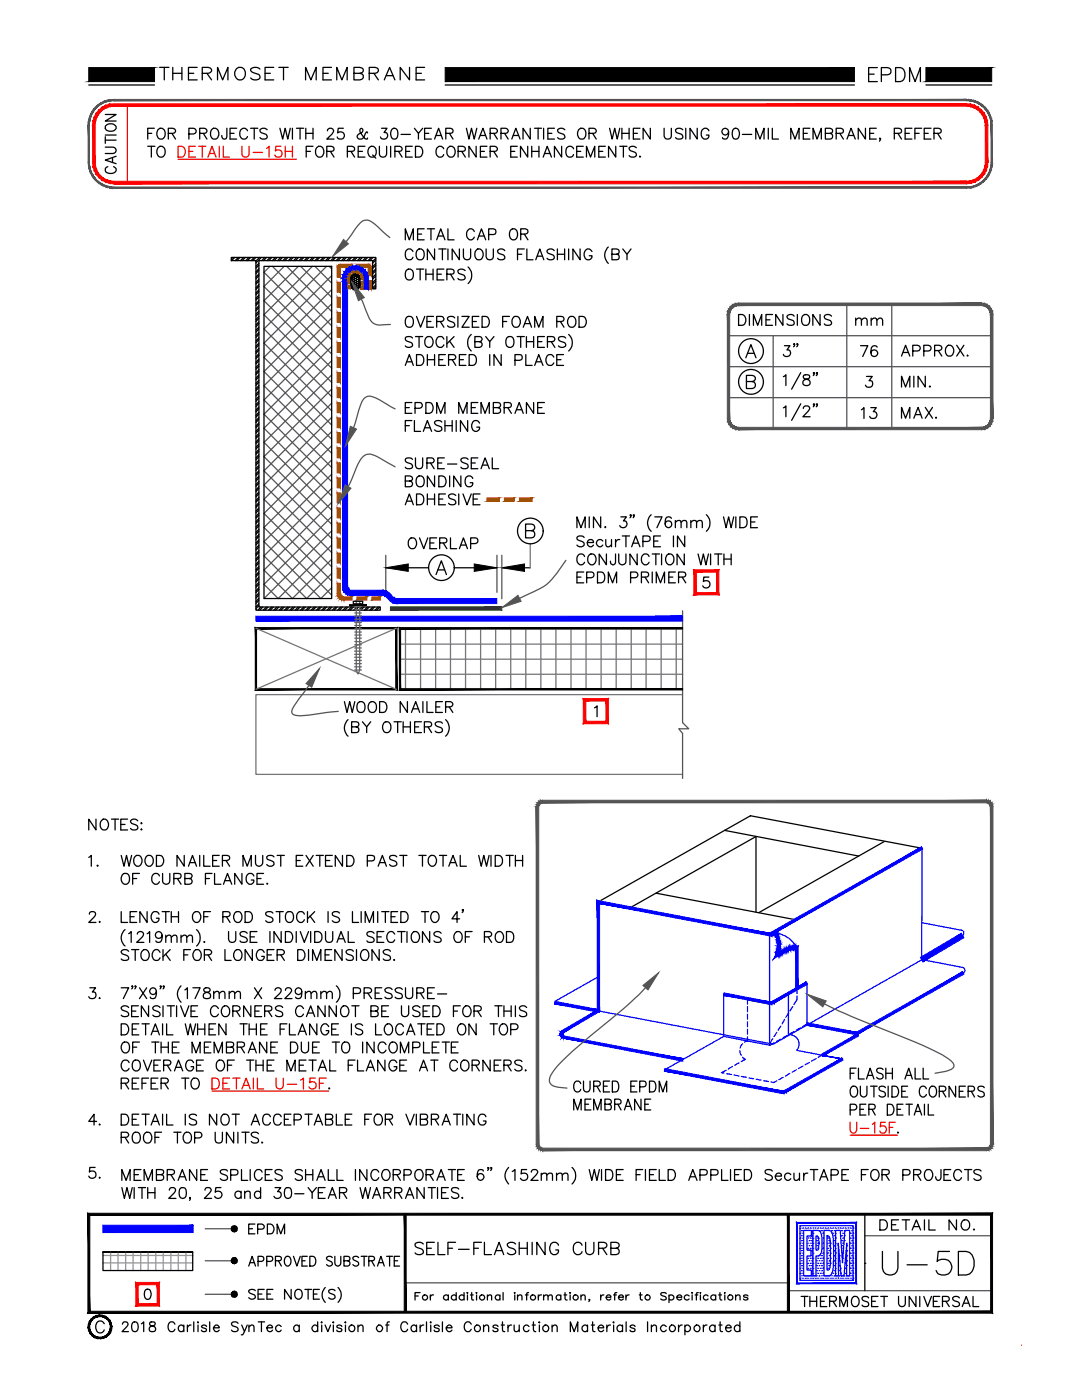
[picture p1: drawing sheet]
<svg xmlns="http://www.w3.org/2000/svg" width="216mm" height="279mm" viewBox="0 0 216 279" stroke-linecap="round" stroke-linejoin="round" font-family="sans-serif">
<defs><g id="words">
<text font-size="8.8" x="175" y="255.8">U-5D</text>
<text font-size="6.2" x="172.2" y="17.6">EPDM</text>
<g font-size="5.7">
<text x="30.7" y="17.3">THERMOSET MEMBRANE</text>
<text x="146" y="66.3">DIMENSIONS</text>
<text x="155.2" y="72.3">3&quot;</text>
<text x="81.5" y="251.5">SELF-FLASHING CURB</text>
</g>
<g font-size="5.3">
<text x="24" y="36" transform="rotate(-90 24 36)">CAUTION</text>
<text x="170.4" y="72.3">76</text>
<text x="178.5" y="72.3">APPROX.</text>
<text x="178.5" y="78.3">MIN.</text>
<text x="170.7" y="84.7">13</text>
<text x="178.5" y="84.7">MAX.</text>
<text x="80.1" y="110.8">OVERLAP</text>
<text x="16.6" y="236.4">5.</text>
<text x="158.7" y="262.1">THERMOSET UNIVERSAL</text>
</g>
<g font-size="4.9">
<text x="169.7" y="66.3">mm</text>
<text x="48.3" y="247.3">EPDM</text>
<text x="174.3" y="246.6">DETAIL NO.</text>
</g>
</g></defs>
<!-- layer: 0 -->
<g fill="none" stroke="#000" stroke-width=".25">
<path d="M17.7 17h13.1M88.8 17h81.7M184.8 17h13.1M46.5 51.4l-.3 .3M46.8 51.4l-.6 .6M47.6 51.4l-.7 .6M47.9 51.4l-.6 .6M48.6 51.4l-.6 .6M49 51.4l-.7 .6M49.7 51.4l-.7 .6M50 51.4l-.6 .6M50.7 51.4l-.6 .6"/>
<path d="M51.1 51.4l-.7 .6M51.7 52.6l-.6 .6M51.7 53.6l-.6 .7M51.7 54.7l-.6 .6M51.7 55.7l-.6 .7M51.7 56.8l-.6 .6M51.7 57.9l-.6 .6M51.7 58.9l-.6 .6M51.7 60l-.6 .6M51.7 52.9l-.6 .6M51.7 54l-.6 .6M51.7 55l-.6 .7"/>
<path d="M51.7 56.1l-.6 .6M51.7 57.1l-.6 .7M51.7 58.2l-.6 .6M51.7 59.3l-.6 .6M51.8 51.4l-.7 .7M52.1 51.4l-1 1.1M52.8 51.4l-.6 .6M53.2 51.4l-.6 .6M53.9 51.4l-.6 .6M54.2 51.4l-.5 .6M55 51.4l-.7 .6M55.3 51.4l-.6 .6"/>
<path d="M56 51.4l-.6 .6M56.4 51.4l-.6 .6M57.1 51.4l-.7 .6M57.5 51.4l-.7 .6M58.1 51.4l-.6 .6M58.5 51.4l-.6 .6M59.2 51.4l-.6 .6M59.6 51.4l-.7 .6M60.3 51.4l-.6 .6M60.6 51.4l-.6 .6M61.3 51.4l-.6 .6M61.7 51.4l-.6 .6"/>
<path d="M62.4 51.4l-.6 .6M62.8 51.4l-.7 .6M63.5 51.4l-.7 .6M63.8 51.4l-.6 .6M64.5 51.4l-.6 .6M64.9 51.4l-.7 .6M65.6 51.4l-.6 .6M65.9 51.4l-.6 .6M66.6 51.4l-.6 .6M67 51.4l-.6 .6M67.7 51.4l-.6 .6M68 51.4l-.5 .6"/>
<path d="M68.8 51.4l-.7 .6M69.1 51.4l-.6 .6M69.8 51.4l-.6 .6M70.1 56h.1M70.1 56.4h.1M70.1 56.8h.1M70.1 55.6h.3M70.1 56h.3M70.1 56.4h.3M70.1 56.8h.3M70.2 51.4l-.6 .6M70.2 57.3h.2"/>
<path d="M70.3 55.1h.1M70.4 57.3l.1 .2M70.4 56.8l.1 .3M70.4 56.4l.1 .2M70.4 56l.1 .2M70.4 55.6l.1 .2M70.4 55.1l.1 .3M70.4 55v.1M70.5 55.4h.2M70.5 55.8h.2M70.5 56.2h.2M70.5 56.6h.2"/>
<path d="M70.5 57.1h.2M70.5 57.5h.2M70.5 55.4l-.1 .2M70.5 55.8l-.1 .2M70.5 56.2l-.1 .2M70.5 56.6l-.1 .2M70.5 57.1l-.1 .2M70.5 57.5v.1M70.6 54.9h.1M70.7 57.5l.1 .2M70.7 57.1l.1 .2M70.7 56.6l.1 .2"/>
<path d="M70.7 56.2l.1 .2M70.7 55.8l.1 .2M70.7 55.4l.1 .2M70.7 54.9l.1 .2M70.8 54.8l-.1 .1M70.8 55.1h.3M70.8 55.6h.3M70.8 56h.3M70.8 56.4h.3M70.8 56.8h.3M70.8 57.3h.3M70.8 55.1l-.1 .3"/>
<path d="M70.8 55.6l-.1 .2M70.8 56l-.1 .2M70.8 56.4l-.1 .2M70.8 56.8l-.1 .3M70.8 57.3l-.1 .2M70.9 51.4l-.7 .6M71.1 57.3l.1 .2M71.1 56.8l.1 .3M71.1 56.4l.1 .2M71.1 56l.1 .2M71.1 55.6l.1 .2M71.1 55.1l.1 .3"/>
<path d="M71.2 54.9h.1M71.2 55.4h.3M71.2 55.8h.3M71.2 56.2h.3M71.2 56.6h.3M71.2 57.1h.3M71.2 57.5h.3M71.2 54.9l-.1 .2M71.2 55.4l-.1 .2M71.2 55.8l-.1 .2M71.2 56.2l-.1 .2M71.2 56.6l-.1 .2"/>
<path d="M71.2 57.1l-.1 .2M71.2 57.5l-.1 .2M71.3 51.4l-.7 .6M71.5 57.1l.1 .2M71.5 56.6l.1 .2M71.5 56.2l.1 .2M71.5 55.8l.1 .2M71.5 55.4l.1 .2M71.6 55.2l-.1 .2M71.6 55.6h.1M71.6 56h.1M71.6 56.4h.1"/>
<path d="M71.6 56.8h.1M71.6 57.3h.1M71.6 55.6l-.1 .2M71.6 56l-.1 .2M71.6 56.4l-.1 .2M71.6 56.8l-.1 .3M71.6 57.3l-.1 .2M71.9 51.4l-.6 .6M72.3 51.4l-.6 .6M73 51.4l-.6 .6M73.4 51.4l-.7 .6M74.1 51.4l-.6 .6"/>
<path d="M74.4 51.4l-.6 .6M75 51.5l-.6 .7M75 52.6l-.6 .6M75 53.7l-.6 .6M75 54.7l-.6 .7M75 55.8l-.6 .6M75 56.8l-.6 .7M75 51.9l-.6 .6M75 53l-.6 .6M75 54l-.6 .6M75 55.1l-.6 .6M75 56.2l-.6 .6"/>
<path d="M75 57.2l-.4 .4M51.7 61l-.6 .7M51.7 62.1l-.6 .6M51.7 63.1l-.6 .7M51.7 64.2l-.6 .6M51.7 65.3l-.6 .6M51.7 66.4l-.6 .6M51.7 67.4l-.6 .7M51.7 68.5l-.6 .6M51.7 69.5l-.6 .7M51.7 70.6l-.6 .6M51.7 71.7l-.6 .6"/>
<path d="M51.7 72.7l-.6 .6M51.7 73.8l-.6 .6M51.7 74.8l-.6 .7M51.7 75.9l-.6 .6M51.7 76.9l-.6 .7M51.7 78l-.6 .6M51.7 79.1l-.6 .6M51.7 60.4l-.6 .5M51.7 61.4l-.6 .6M51.7 62.5l-.6 .6M51.7 63.5l-.6 .7M51.7 64.6l-.6 .6"/>
<path d="M51.7 65.6l-.6 .7M51.7 66.7l-.6 .6M51.7 67.8l-.6 .6M51.7 68.8l-.6 .7M51.7 69.9l-.6 .6M51.7 70.9l-.6 .7M51.7 72l-.6 .6M51.7 73.1l-.6 .6M51.7 74.2l-.6 .5M51.7 75.2l-.6 .6M51.7 76.3l-.6 .6M51.7 77.3l-.6 .7"/>
<path d="M51.7 78.4l-.6 .6M51.7 79.4l-.6 .7M51.7 80.2l-.6 .6M51.7 81.2l-.6 .7M51.7 82.3l-.6 .6M51.7 83.3l-.6 .7M51.7 84.4l-.6 .6M51.7 85.5l-.6 .6M51.7 86.5l-.6 .7M51.7 87.6l-.6 .6M51.7 88.6l-.6 .7M51.7 89.7l-.6 .6"/>
<path d="M51.7 90.7l-.6 .7M51.7 91.8l-.6 .6M51.7 92.9l-.6 .6M51.7 94l-.6 .6M51.7 95l-.6 .7M51.7 96.1l-.6 .6M51.7 97.1l-.6 .7M51.7 98.2l-.6 .6M51.7 99.3l-.6 .6M51.7 80.5l-.6 .6M51.7 81.6l-.6 .6M51.7 82.6l-.6 .7"/>
<path d="M51.7 83.7l-.6 .6M51.7 84.7l-.6 .7M51.7 85.8l-.6 .6M51.7 86.9l-.6 .6M51.7 88l-.6 .5M51.7 89l-.6 .6M51.7 90.1l-.6 .6M51.7 91.1l-.6 .7M51.7 92.2l-.6 .6M51.7 93.2l-.6 .7M51.7 94.3l-.6 .6M51.7 95.4l-.6 .6"/>
<path d="M51.7 96.4l-.6 .7M51.7 97.5l-.6 .6M51.7 98.5l-.6 .7M51.7 99.6l-.6 .6M51.7 100.3l-.6 .7M51.7 101.4l-.6 .6M51.7 102.4l-.6 .7M51.7 103.5l-.6 .6M51.7 104.5l-.6 .7M51.7 105.6l-.6 .6M51.7 106.7l-.6 .6M51.7 107.8l-.6 .6"/>
<path d="M51.7 108.8l-.6 .6M51.7 109.9l-.6 .6M51.7 110.9l-.6 .7M51.7 112l-.6 .6M51.7 113.1l-.6 .6M51.7 114.1l-.6 .7M51.7 115.2l-.6 .6M51.7 116.2l-.6 .7M51.7 117.3l-.6 .6M51.7 118.3l-.6 .7M51.7 119.4l-.6 .6M51.7 100.7l-.6 .6"/>
<path d="M51.7 101.8l-.6 .5M51.7 102.8l-.6 .6M51.7 103.9l-.6 .6M51.7 104.9l-.6 .7M51.7 106l-.6 .6M51.7 107l-.6 .7M51.7 108.1l-.6 .6M51.7 109.2l-.6 .6M51.7 110.2l-.6 .7M51.7 111.3l-.6 .6M51.7 112.3l-.6 .7M51.7 113.4l-.6 .6"/>
<path d="M51.7 114.5l-.6 .6M51.7 115.6l-.6 .5M51.7 116.6l-.6 .6M51.7 117.7l-.6 .6M51.7 118.7l-.6 .7M51.7 119.8l-.6 .6M51.7 120.5l-.6 .6M51.7 120.8l-.6 .7M52.1 121.1l-.7 .7M52.4 121.1l-.6 .7M53.1 121.1l-.6 .7M53.5 121.1l-.6 .7"/>
<path d="M54.2 121.1l-.6 .7M54.5 121.1l-.6 .7M55.3 121.1l-.7 .7M55.6 121.1l-.6 .7M56.3 121.1l-.6 .7M56.7 121.1l-.6 .7M57.4 121.1l-.6 .7M57.8 121.1l-.7 .7M58.4 121.1l-.6 .7M58.8 121.1l-.6 .7M59.5 121.1l-.6 .7M59.9 121.1l-.7 .7"/>
<path d="M60.6 121.1l-.6 .7M60.9 121.1l-.6 .7M61.7 121.1l-.7 .7M62 121.1l-.6 .7M62.7 121.1l-.6 .7M63 121.1l-.6 .7M63.8 121.1l-.7 .7M64.1 121.1l-.6 .7M64.8 121.1l-.6 .7M65.2 121.1l-.7 .7M65.9 121.1l-.7 .7M66.2 121.1l-.6 .7"/>
<path d="M66.9 121.1l-.6 .7M67.3 121.1l-.6 .7M68 121.1l-.6 .7M68.3 121.1l-.6 .7M69.1 121.1l-.7 .7M69.4 121.1l-.6 .7M70.1 121.1l-.6 .7M70.5 121.1l-.6 .7M71.2 121.1l-.6 .7M71.6 121.1l-.7 .7M72.2 121.1l-.6 .7M72.6 121.1l-.6 .7"/>
<path d="M73.3 121.1l-.6 .7M73.7 121.1l-.7 .7M74.4 121.1l-.6 .7M74.7 121.1l-.6 .7M75.5 121.1l-.7 .7M75.8 121.1l-.6 .7M20.5 249.9h18v3.7h-18zM80.9 242.3v13.7M82.8 258.6h.7M83.8 258h-1v1.4M85.9 258.4v1M86.5 258.4a.52 .52 0 0 0-.6 .5"/>
<path d="M89.5 258.6a.53 .53 0 0 0-.8-.1 .53 .53 0 0 0 0 .8 .53 .53 0 0 0 .8-.1M89.5 258.4v1M91 258.6a.53 .53 0 0 0-.8-.1 .53 .53 0 0 0 0 .8 .53 .53 0 0 0 .8-.1M91 258v1.4M92.6 258.6a.53 .53 0 0 0-.8-.1 .53 .53 0 0 0 0 .8 .53 .53 0 0 0 .8-.1M92.6 258v1.4M93.2 258h.2zM93.3 258.4v1M93.9 258.4h.5M94.1 258l.1 1.4h.3M95 258h.2zM95.1 258.4v1"/>
<path d="M97.3 258.7l.3-.3 .5 .1v.9M97.3 258.4v1M99.8 258.6a.51 .51 0 0 0-.8 0 .51 .51 0 0 0 0 .7 .51 .51 0 0 0 .8-.1M99.8 258.4v1M100.4 258v1.4M102.6 258h.2zM102.7 258.4v1M103.3 258.7l.2-.2a.38 .38 0 0 1 .7 .2v.7M103.3 258.4v1M104.8 258.4h.6M105.5 258h-.3l-.1 .2v1.2M107.4 258.4v1"/>
<path d="M108 258.4a.52 .52 0 0 0-.6 .5M108.5 258.7l.2-.2a.38 .38 0 0 1 .7 .2v.7M108.5 258.4v1M109.4 258.7l.3-.3 .4 .1 .1 .9M111.9 258.6a.51 .51 0 0 0-.8 0 .51 .51 0 0 0 0 .7 .51 .51 0 0 0 .8-.1M111.9 258.4v1M112.5 258.4h.6M112.7 258v1.2l.1 .2h.4M113.7 258h.1zM113.8 258.4v1M115.9 258.7l.4-.3 .4 .1 .1 .9M115.9 258.4v1"/>
<path d="M117.7 259.4h-.2h.2l-.2 .3M119.9 258.4v1M120.5 258.4a.57 .57 0 0 0-.6 .5M121 258.9h.9a.47 .47 0 0 0-.5-.5 .47 .47 0 0 0-.4 .5v.1a.51 .51 0 0 0 .4 .4 .51 .51 0 0 0 .5-.2M122.4 258.4h.6M123.1 258h-.4v.2v1.2M123.4 258.9h1a.51 .51 0 0 0-.7-.4 .51 .51 0 0 0-.3 .7 .51 .51 0 0 0 .8 .2l.2-.2M124.9 258.4v1M125.5 258.4a.57 .57 0 0 0-.6 .5M127.6 258.4h.5M127.8 258v1.2l.1 .2h.3M132.9 258.2l-.3-.2h-.6l-.2 .2 .2 .3 .8 .3 .1 .4a.77 .77 0 0 1-1.1 0"/>
<path d="M133.5 258.6a.53 .53 0 0 1 .8-.1 .53 .53 0 0 1 0 .8 .53 .53 0 0 1-.8-.1M133.5 258.4v1.6M135.1 258.9h.9a.51 .51 0 0 0-.6-.4 .51 .51 0 0 0-.3 .7 .51 .51 0 0 0 .8 .2l.1-.2M137.5 258.6a.53 .53 0 0 0-.8-.1 .53 .53 0 0 0 0 .8 .53 .53 0 0 0 .8-.1M138.1 258v.1zM138.1 258.4v1M138.7 258.4h.5M139.3 258h-.3v.2v1.2M139.8 258v.1zM139.8 258.4v1M141.3 258.6a.51 .51 0 0 0-.8 0 .51 .51 0 0 0 0 .7 .51 .51 0 0 0 .8-.1M142.8 258.6a.53 .53 0 0 0-.8-.1 .53 .53 0 0 0 0 .8 .53 .53 0 0 0 .8-.1"/>
<path d="M142.8 258.4v1M143.4 258.4h.5M143.7 258v1.2v.2h.3M144.6 258v.1zM144.6 258.4v1M146.8 258.7l.2-.2a.38 .38 0 0 1 .7 .2v.7M146.8 258.4v1M149.2 258.6a.56 .56 0 0 0-.8 0l.2 .3 .6 .1v.2a.56 .56 0 0 1-.8 0"/>
<circle cx="84.8" cy="258.9" r=".52"/>
<circle cx="96.2" cy="258.9" r=".52"/>
<circle cx="106.4" cy="258.9" r=".52"/>
<circle cx="114.9" cy="258.9" r=".52"/>
<circle cx="129.2" cy="258.9" r=".52"/>
<circle cx="145.7" cy="258.9" r=".52"/>
</g>
<!-- layer: DETAIL -->
<g fill="none" stroke="#000" stroke-width=".25">
<path d="M46.2 51.4h28.8v6.2h-.6v-5.6h-22.7v69.1h24.2v.7h-24.8v-69.8h-4.9zM52.7 53.2h13.5v66.3h-13.5zM77 113.3h8.5M90.6 113.3h8.6M100.1 113.3h5.7M70.5 120h1.9v.5h-1.9zM70.9 120.6l.1 .2M71.9 120.5l-.1 .3M119.4 180l30.3-17.2 34.2 6.5-30.3 17.2zM130.9 178.3l27.6 5.2M144.6 165.7l26.7 5.1M176.4 168l-25 14.1"/>
<path d="M125.6 181.3l25.2-14.4v15.1M149.2 199.5l4.4 .9M157.3 198.1l-3.7 2.1M153.6 208.4l.2 .1"/>
</g>
<!-- layer: NOTES -->
<g fill="none" stroke="#000" stroke-width=".25">
<path d="M29.5 26.6h.8M29.5 29.2h1.4M30.2 29.2v2.2M30.8 25.6h-1.3v2.2M31.5 25.9a.91 .91 0 0 1 1.2-.1 .91 .91 0 0 1 .2 1.2 .83 .83 0 0 1-.8 .8 .83 .83 0 0 1-.8-.8zM31.5 29.5a.91 .91 0 0 1 1.2-.1 .91 .91 0 0 1 .2 1.2 .83 .83 0 0 1-.8 .8 .83 .83 0 0 1-.8-.8zM33.6 26.6l1.2-.1a.47 .47 0 0 0 0-.8l-1.2-.1v2.2M34.3 26.6l.7 1.2M37.7 26.7h.9a.57 .57 0 0 0 .5-.5 .57 .57 0 0 0-.5-.6h-.9v2.2M39.8 26.6l1.3-.1a.47 .47 0 0 0 0-.8l-1.3-.1v2.2M40.6 26.6l.7 1.2M42.2 25.9a.91 .91 0 0 1 1.2-.1 .91 .91 0 0 1 .3 1.2 .83 .83 0 0 1-.9 .8 .83 .83 0 0 1-.8-.8z"/>
<path d="M45.3 25.6l-.1 1.9a.47 .47 0 0 1-.8 0l-.1-.5M45.9 26.6h.8M47.2 25.6h-1.3v2.2h1.3M49.4 26.1a.79 .79 0 0 0-.9-.5 .79 .79 0 0 0-.6 .8 .95 .95 0 0 0 .2 1.1 .95 .95 0 0 0 1 .2l.3-.5M50 25.6h1.4M50.7 25.6v2.2M53.3 25.9a.82 .82 0 0 0-1.4 .2l.2 .3 .8 .3a.55 .55 0 0 1 .2 1 1.04 1.04 0 0 1-1.2-.2M55.9 25.6l.5 2.2 .5-2.2 .5 2.2 .5-2.2M58.3 25.6v2.2M59.2 25.6h1.4M59.9 25.6v2.2M61 26.6h1.5"/>
<path d="M61 25.6v2.2M61.1 30.2h.8M62.5 29.2h-1.4v2.2M62.5 25.6v2.2M63.2 29.5a.91 .91 0 0 1 1.1-.1 .91 .91 0 0 1 .3 1.2 .83 .83 0 0 1-.8 .8 .83 .83 0 0 1-.8-.8zM65.2 30.2l1.2-.1a.47 .47 0 0 0 0-.8l-1.2-.1v2.2M65.3 26.1l.1-.3 .3-.2 .7 .1a.46 .46 0 0 1 0 .7l-1.2 1.4h1.4M65.9 30.2l.7 1.2M68.5 25.6h-1l-.1 .9a.77 .77 0 0 1 1.1 0 .77 .77 0 0 1-.1 1.1 .77 .77 0 0 1-1.1-.3M69.3 30.2l1.2-.1a.47 .47 0 0 0 0-.8l-1.2-.1v2.2M70 30.2l.8 1.2M71.5 30.2h.8"/>
<path d="M72.8 29.2h-1.3v2.2h1.3M73.3 26.5l-.2-.2-.2 .3a1.16 1.16 0 0 1-1.2 1.2l-.2-.1a.52 .52 0 0 1 0-.9l.8-.5a.45 .45 0 0 0-.2-.7l-.2 .1a.85 .85 0 0 0 .2 1l.7 1 .5 .1v-.3M73.6 29.5a.8 .8 0 0 1 1-.3 .8 .8 0 0 1 .5 .8 .95 .95 0 0 1-.2 1.1 .95 .95 0 0 1-1.1 .2 1.34 1.34 0 0 1-.2-1.8zM74.4 30.9l.6 .7M75.7 29.2v1.6a.73 .73 0 0 0 .7 .6 .73 .73 0 0 0 .7-.6v-1.6M76.1 25.6h1.1l-.6 .8a.68 .68 0 0 1 .8 .8 .68 .68 0 0 1-1 .6l-.3-.1-.2-.4M77.9 29.2v2.2M78.3 25.7a.66 .66 0 0 1 1 .3 1.95 1.95 0 0 1-.2 1.7 .71 .71 0 0 1-1-.4 1.54 1.54 0 0 1 .2-1.6zM78.8 30.2l1.2-.1a.47 .47 0 0 0 0-.8l-1.2-.1v2.2M79.5 30.2l.7 1.2M80 26.8h1.9M81 30.2h.8"/>
<path d="M82.3 29.2h-1.3v2.2h1.3M82.7 25.6l.8 1 .8-1M82.9 29.2h.7a1.16 1.16 0 0 1 .8 1.1 1.16 1.16 0 0 1-.8 1.1h-.7zM83.5 26.6v1.2M84.7 26.6h.9M86.1 25.6h-1.4v2.2h1.4M86.7 27.8l.8-2.2 .8 2.2M87 27h1M88.5 29.7a.79 .79 0 0 0-.9-.5 .79 .79 0 0 0-.6 .8 .95 .95 0 0 0 .2 1.1 .95 .95 0 0 0 1 .2l.3-.5M89 26.6l1.2-.1a.47 .47 0 0 0 0-.8l-1.2-.1v2.2M89.4 29.5a.91 .91 0 0 1 1.1-.1 .91 .91 0 0 1 .3 1.2 .83 .83 0 0 1-.8 .8 .83 .83 0 0 1-.8-.8zM89.7 26.6l.7 1.2"/>
<path d="M91.4 30.2l1.2-.1a.47 .47 0 0 0 0-.8l-1.2-.1v2.2M92.1 30.2l.8 1.2M93.1 25.6l.5 2.2 .5-2.2 .5 2.2 .5-2.2M95 29.2v2.2l-1.4-2.2v2.2M95.5 27.8l.9-2.2 .8 2.2M95.9 27h1M95.9 30.2h.8M97.2 29.2h-1.3v2.2h1.3M97.8 26.6l1.2-.1a.47 .47 0 0 0 0-.8l-1.2-.1v2.2M97.8 30.2l1.2-.1a.47 .47 0 0 0 0-.8l-1.2-.1v2.2M98.5 26.6l.7 1.2M98.5 30.2l.7 1.2"/>
<path d="M100 26.6l1.2-.1a.47 .47 0 0 0 0-.8l-1.2-.1v2.2M100.7 26.6l.7 1.2M101.9 30.2h.8M102.1 27.8l.8-2.2 .9 2.2M102.4 27h1M103.2 29.2h-1.3v2.2h1.3M105.3 29.2v2.2l-1.4-2.2v2.2M105.8 25.6v2.2l-1.4-2.2v2.2M106.1 30.2h1.4M106.1 29.2v2.2M106.7 25.6h1.3M107.4 25.6v2.2"/>
<path d="M107.5 29.2v2.2M108.4 31.4l.8-2.2 .8 2.2M108.5 25.6v2.2M108.7 30.6h1M109.3 26.6h.8M110.6 25.6h-1.3v2.2h1.3M112.1 29.2v2.2l-1.5-2.2v2.2M112.7 25.9a.82 .82 0 0 0-1.4 .2l.2 .3 .8 .3a.55 .55 0 0 1 .2 1 1.04 1.04 0 0 1-1.2-.2M114.4 29.7a.79 .79 0 0 0-.9-.5 .79 .79 0 0 0-.6 .8 .93 .93 0 0 0 .2 1.1 .93 .93 0 0 0 1 .2l.3-.5M115.1 30.2h.8M115.5 25.9a.8 .8 0 0 1 .9-.3 .8 .8 0 0 1 .5 .8 .95 .95 0 0 1-.2 1.1 .95 .95 0 0 1-1 .2 1.34 1.34 0 0 1-.2-1.8zM116.4 29.2h-1.3v2.2h1.3"/>
<path d="M117 31.4v-2.2l.8 2.2 .9-2.2v2.2M117.5 26.6l1.3-.1a.47 .47 0 0 0 0-.8l-1.3-.1v2.2M118.3 26.6l.7 1.2M119.5 30.2h.8M120.8 29.2h-1.3v2.2h1.3M121.6 25.6l.5 2.2 .6-2.2 .5 2.2 .5-2.2M122.9 29.2v2.2l-1.5-2.2v2.2M123.7 29.2h1.4M124.1 26.6h1.4M124.1 25.6v2.2M124.4 29.2v2.2M125.5 25.6v2.2"/>
<path d="M126.4 26.6h.8M127 29.5a.82 .82 0 0 0-1.5 .2l.2 .3 .8 .3a.52 .52 0 0 1 .5 .4 .52 .52 0 0 1-.2 .6 1.04 1.04 0 0 1-1.3-.2M127.7 25.6h-1.3v2.2h1.3M127.7 31.1v.3l.1-.1M129.8 25.6v2.2l-1.5-2.2v2.2M132.5 25.6v1.6a.73 .73 0 0 0 .7 .6 .73 .73 0 0 0 .8-.6v-1.6M136.2 25.9a.82 .82 0 0 0-1.4 .2l.2 .3 .8 .3a.55 .55 0 0 1 .2 1 1.04 1.04 0 0 1-1.2-.2M136.8 25.6v2.2M139.1 25.6v2.2l-1.4-2.2v2.2M141.4 26.1a.79 .79 0 0 0-.9-.5 .79 .79 0 0 0-.6 .8 .95 .95 0 0 0 .2 1.1 .95 .95 0 0 0 1.1 .2l.2-.2v-.5h-.5M145.4 26.3a.68 .68 0 0 1-.9 .6 .68 .68 0 0 1-.3-1 .68 .68 0 0 1 1.1 0 1.81 1.81 0 0 1-.3 1.8 .62 .62 0 0 1-.8-.2M146.4 25.7a.66 .66 0 0 1 1 .3 1.63 1.63 0 0 1-.2 1.7 .71 .71 0 0 1-1-.4 1.84 1.84 0 0 1 .2-1.6z"/>
<path d="M148.1 26.8h1.9M150.8 27.8v-2.2l.9 2.2 .8-2.2v2.2M153.3 25.6v2.2M154.1 25.6v2.2h1.2M157.8 27.8v-2.2l.8 2.2 .8-2.2v2.2M160.3 26.6h.8M161.6 25.6h-1.3v2.2h1.3M162.2 27.8v-2.2l.8 2.2 .9-2.2v2.2M164.7 26.6l1.2-.1a.47 .47 0 0 0 0-.8l-1.2-.1v2.2h.9a.57 .57 0 0 0 .5-.6 .57 .57 0 0 0-.5-.6M166.8 26.6l1.3-.1a.47 .47 0 0 0 0-.8l-1.3-.1v2.2M167.6 26.6l.7 1.2M169 27.8l.8-2.2 .9 2.2"/>
<path d="M169.3 27h1M172.7 25.6v2.2l-1.4-2.2v2.2M173.5 26.6h.8M174.9 25.6h-1.4v2.2h1.4M175.7 27.7l-.1 .1v-.3a.39 .39 0 0 1-.1 .7M178.4 26.6l1.3-.1a.47 .47 0 0 0 0-.8l-1.3-.1v2.2M179.2 26.6l.7 1.2M180.6 26.6h.9M182 25.6h-1.4v2.2h1.4M182.6 26.6h.8M183.9 25.6h-1.3v2.2M184.4 26.6h.8"/>
<path d="M185.8 25.6h-1.4v2.2h1.4M186.4 26.6l1.2-.1a.47 .47 0 0 0 0-.8l-1.2-.1v2.2M187.1 26.6l.7 1.2M80.9 47.9v-2.2l.8 2.2 .8-2.2v2.2M81 54a.8 .8 0 0 1 1-.3 .8 .8 0 0 1 .5 .9 .93 .93 0 0 1-.2 1 .93 .93 0 0 1-1 .2 1.49 1.49 0 0 1-.3-1.8zM82.4 50.2a.79 .79 0 0 0-.9-.5 .79 .79 0 0 0-.6 .8 .93 .93 0 0 0 .2 1.1 .93 .93 0 0 0 1 .2l.3-.5M83.1 53.7h1.5M83.2 50l.4-.3a1.14 1.14 0 0 1 1.1 .8 1.14 1.14 0 0 1-.4 1.3 .81 .81 0 0 1-1.3-.8zM83.3 46.7h.8M83.8 53.7v2.2M84.6 45.7h-1.3v2.2h1.3M85 53.7v2.2"/>
<path d="M85 54.7h1.4M85.3 45.7h1.4M86 45.7v2.2M86.4 53.7v2.2M86.7 49.7v2.1l-1.4-2.1v2.1M87.1 47.9l.8-2.2 .9 2.2M87.2 54.7h.9M87.4 47.1h1M87.6 49.7h1.4M88.3 49.7v2.1M88.6 53.7h-1.4v2.2h1.4M89.2 54.7l1.2-.1 .2-.3-.1-.4-.4-.2h-.9v2.2"/>
<path d="M89.4 45.7v2.2h1.2M89.4 49.7v2.1M89.9 54.7l.7 1.2M91.7 49.7v2.1l-1.5-2.1v2.1M92.5 49.7v1.6a.73 .73 0 0 0 .7 .5 .73 .73 0 0 0 .7-.5v-1.6M92.8 54a.82 .82 0 0 0-1.4 .2l.1 .4 .9 .2a.55 .55 0 0 1 .2 1 1.04 1.04 0 0 1-1.2-.2M93.4 53.3a2.23 2.23 0 0 1 0 3.3M94.6 46.2a.72 .72 0 0 0-1.1-.4 1.29 1.29 0 0 0 .2 2.1 .78 .78 0 0 0 .9-.6M95.1 49.8a1.04 1.04 0 0 1 1.3 .4 1.04 1.04 0 0 1-.2 1.3 .8 .8 0 0 1-.9 .3 .8 .8 0 0 1-.5-.8 1.21 1.21 0 0 1 .3-1.2zM95.3 47.9l.8-2.2 .8 2.2M95.6 47.1h1M97 49.7v1.6a.73 .73 0 0 0 .7 .5 .73 .73 0 0 0 .7-.5v-1.6"/>
<path d="M97.5 46.8l1.3-.1 .1-.3v-.5l-.5-.2h-.9v2.2M100.7 50a.8 .8 0 0 0-.7-.3 .8 .8 0 0 0-.7 .5l.2 .3 .8 .3a.55 .55 0 0 1 .2 1 1.04 1.04 0 0 1-1.2-.3M101.8 46l.4-.3a1.15 1.15 0 0 1 1.1 .8 1.15 1.15 0 0 1-.4 1.2l-.2 .2a1.15 1.15 0 0 1-1-.7 1.15 1.15 0 0 1 .1-1.2zM103.3 50.7h.8M103.9 46.7l1.2-.1a.47 .47 0 0 0 0-.8l-1.2-.1v2.2M104.6 49.7h-1.3v2.1M104.6 46.7l.7 1.2M105.1 49.7v2.1h1.3M106.9 51.8l.8-2.1 .8 2.1M107.2 51.1h1M110.6 50a.8 .8 0 0 0-.8-.3 .8 .8 0 0 0-.7 .5l.3 .3 .8 .3a.52 .52 0 0 1 .4 .4 .52 .52 0 0 1-.2 .6 1.04 1.04 0 0 1-1.3-.3M111.2 50.7h1.5"/>
<path d="M111.2 49.7v2.1M112.7 49.7v2.1M113.5 49.7v2.1M115.8 49.7v2.1l-1.5-2.1v2.1M118.1 50.2a.81 .81 0 0 0-.9-.5 .81 .81 0 0 0-.6 .8 .95 .95 0 0 0 .2 1 .95 .95 0 0 0 1 .3l.3-.5v-.3h-.5M121.4 49.3a2.19 2.19 0 0 0 0 3.3M122.1 50.7l1.3-.1 .1-.3v-.4l-.5-.2h-.9v2.1h1.3l.1-.7-.1-.3-.4-.1M124.3 49.7l.8 1 .8-1M125.1 50.7v1.1M80.9 72.9l.8-2.1 .8 2.1M81 63.4a.8 .8 0 0 1 .9-.2 .8 .8 0 0 1 .6 .8 .96 .96 0 0 1-1 1.3 1.27 1.27 0 0 1-.5-1.9zM81.2 72.2h1"/>
<path d="M82.3 67.5a.82 .82 0 0 0-1.4 .2l.1 .3 1.1 .4 .2 .3a.74 .74 0 0 1-.5 .7 .74 .74 0 0 1-.8-.2l-.1-.2M82.9 67.2h1.4M83.1 63.1l.8 2.2 .9-2.2M83.1 70.8h.7a1.15 1.15 0 0 1 .8 1 1.15 1.15 0 0 1-.8 1.1h-.7zM83.6 67.2v2.1M85 67.5a.8 .8 0 0 1 .9-.3 .8 .8 0 0 1 .5 .8 .91 .91 0 0 1-.3 1.1 .91 .91 0 0 1-1.1-.1 1.45 1.45 0 0 1 0-1.5zM85.2 64.2h.8M85.3 70.8v2.1M85.3 71.8h1.4M86.5 63.1h-1.3v2.2h1.3M86.7 70.8v2.1M87.1 64.2h1a.51 .51 0 0 0 .3-.8l-.3-.3h-1v2.2"/>
<path d="M87.6 71.8h.8M87.9 64.2l.7 1.1M88.6 67.7a.81 .81 0 0 0-.9-.5 .81 .81 0 0 0-.7 .8 .91 .91 0 0 0 .3 1.1 .91 .91 0 0 0 1.1-.1l.2-.2M88.9 70.8h-1.3v2.1h1.3M89.2 67.2v2.1M89.5 71.8h.9a.51 .51 0 0 0 .4-.8l-.4-.2h-.9v2.1M89.7 68.1l.9 1.2M90.2 71.8l.7 1.1M90.6 67.2l-1.4 1.4M90.7 63.4a.82 .82 0 0 0-1.4 .3 1.35 1.35 0 0 0 1.2 .7 .52 .52 0 0 1 0 .8 1.04 1.04 0 0 1-1.2-.2M91.4 63.1v2.2M91.7 71.8h.8"/>
<path d="M92.2 63.1h1.4l-1.4 2.2h1.4M93 70.8h-1.3v2.1h1.3M93.6 70.8h.7a1.15 1.15 0 0 1 .8 1 1.15 1.15 0 0 1-.8 1.1h-.7zM94 66.7a2.23 2.23 0 0 0 0 3.3M94.2 64.2h.9M94.8 68.2h.9a.51 .51 0 0 0 .4-.8l-.4-.2h-.9v2.1h.9a.57 .57 0 0 0 .5-.5 .57 .57 0 0 0-.5-.6M95.6 63.1h-1.4v2.2h1.4M96.2 63.1h.7a1.15 1.15 0 0 1 .8 1.1 1.15 1.15 0 0 1-.8 1.1h-.7zM96.9 67.2l.8 1 .9-1M97.7 68.2v1.1M97.7 70.8v2.1M100 70.8v2.1l-1.4-2.1v2.1"/>
<path d="M100.3 64.2h.8M101.1 67.5a.8 .8 0 0 1 .9-.3 .8 .8 0 0 1 .5 .8 .91 .91 0 0 1-.1 1 .91 .91 0 0 1-1.1 .2 1.44 1.44 0 0 1-.2-1.7zM101.7 63.1h-1.4v2.2M102.5 63.2a1.06 1.06 0 0 1 1.3 .5 1.06 1.06 0 0 1-.2 1.3 .8 .8 0 0 1-.9 .3 .8 .8 0 0 1-.5-.8 1.36 1.36 0 0 1 .3-1.3zM102.8 71.9l1.2-.1 .2-.3-.2-.6-1.2-.1v2.1M103.2 67.2h1.4M103.9 67.2v2.1M104.4 65.3l.9-2.2 .8 2.2M104.7 64.6h1.1M104.9 70.8v2.1h1.3M105 67.2v2.1M105 68.2h1.5"/>
<path d="M106.5 67.2v2.1M106.7 65.3v-2.2l.8 2.2 .8-2.2v2.2M106.7 72.9l.8-2.1 .8 2.1M107 72.2h1M107.3 68.2h.8M108.6 67.2h-1.3v2.1h1.3M109.2 68.2h1a.57 .57 0 0 0 .5-.6l-.2-.3-1.3-.1v2.1M110 68.2l.7 1.1M110.5 71.3a.81 .81 0 0 0-.9-.5 .81 .81 0 0 0-.7 .8 .96 .96 0 0 0 .2 1 .96 .96 0 0 0 1.1 .2l.3-.4M111.1 64.2l1.2-.1a.51 .51 0 0 0 0-.9l-1.2-.1v2.2M111.1 71.8h.8M111.8 64.2l.7 1.1"/>
<path d="M112.5 70.8h-1.4v2.1h1.4M112.9 67.5a.82 .82 0 0 0-1.5 .2l.2 .3 1.1 .4 .2 .3a.74 .74 0 0 1-.5 .7 .74 .74 0 0 1-.8-.2l-.2-.2M113.5 63.4a.8 .8 0 0 1 .9-.2 .8 .8 0 0 1 .5 .8 .96 .96 0 0 1-.2 1 .96 .96 0 0 1-1 .2 1.34 1.34 0 0 1-.2-1.8zM113.5 66.7a2.23 2.23 0 0 1 0 3.3M115.5 63.1h.8a1.15 1.15 0 0 1 .7 1.1 1.15 1.15 0 0 1-.7 1.1h-.8zM148.8 71.4l1-2.6 1 2.6M148.9 76.1l1.6-.1a.58 .58 0 0 0 0-1l-1.6-.1v2.6h1.2a.7 .7 0 0 0 .6-.7 .7 .7 0 0 0-.6-.7M149.2 70.5h1.3M156.3 75.2l.5-.4v2.1M159.8 74.4l-1.8 3.3M160.4 74.9l-.1 .4 .3 .3a.88 .88 0 0 1 1 .9 .75 .75 0 0 1-.8 .5 .75 .75 0 0 1-.6-.8 .96 .96 0 0 1 1-.6l.2-.1 .2-.4a.87 .87 0 0 0-1.2-.2zM162.5 74.5l-.1 .1-.1-.1h.2l-.2 .5"/>
<path d="M163.1 74.5l-.1 .1-.1-.1h.2l-.2 .5M172.9 75.1h1.1l-.6 .9a.68 .68 0 0 1 .7 .7 .68 .68 0 0 1-.9 .6l-.3-.1-.2-.3M80.9 96l1.2-.1a.47 .47 0 0 0 0-.8l-1.2-.1v2.1h.9a.57 .57 0 0 0 .5-.3 .57 .57 0 0 0-.1-.6l-.4-.2M80.9 81.4h.8M80.9 84.9h.8M82.2 80.3h-1.3v2.2h1.3M82.2 83.9h-1.3v2.2M82.3 91.7a.82 .82 0 0 0-1.4 .2l.1 .3 .9 .3a.55 .55 0 0 1 .2 1 1.04 1.04 0 0 1-1.2-.3M82.7 83.9v2.2h1.2M82.8 81.5h.9a.57 .57 0 0 0 .6-.6 .57 .57 0 0 0-.6-.6h-.9v2.2M82.9 91.4v1.5a.72 .72 0 0 0 .7 .6 .72 .72 0 0 0 .7-.6v-1.5M83.1 98.6h.7a1.16 1.16 0 0 1 .8 1.1 1.16 1.16 0 0 1-.8 1h-.7z"/>
<path d="M83.2 95.3a.8 .8 0 0 1 .9-.3 .8 .8 0 0 1 .5 .8 .93 .93 0 0 1-.2 1.1 .93 .93 0 0 1-1 .2 1.49 1.49 0 0 1-.2-1.8zM84.5 86.1l.8-2.2 .8 2.2M84.8 85.4h1M85 80.3h.7a1.15 1.15 0 0 1 .7 1.1 1.15 1.15 0 0 1-.7 1.1h-.7zM85.2 92.4h.9a.51 .51 0 0 0 .4-.8l-.4-.2h-.9v2.1M85.3 98.6v2.1M85.3 99.6h1.4M85.9 92.4l.7 1.1M86.7 95v2.1l-1.4-2.1v2.1M86.7 98.6v2.1M87.1 82.5v-2.2l.8 2.2 .9-2.2v2.2M87.3 92.4h.9"/>
<path d="M87.6 95h.7a1.16 1.16 0 0 1 .7 1.1 1.16 1.16 0 0 1-.7 1h-.7zM87.6 99.6h.8M88.2 84.2a.82 .82 0 0 0-1.5 .2 2.04 2.04 0 0 0 1.4 .8l.1 .6a.97 .97 0 0 1-1.5 0M88.7 91.4h-1.4v2.1h1.4M88.8 84.9h1.4M88.8 83.9v2.2M88.9 98.6h-1.3v2.1h1.3M89.3 92.6h1.9M89.7 95v2.1M90.2 83.9v2.2M90.9 98.9a.82 .82 0 0 0-1.4 .2l.2 .3 .8 .3a.55 .55 0 0 1 .2 1 1.04 1.04 0 0 1-1.2-.3M91 83.9v2.2"/>
<path d="M91.5 82.5v-2.2l.9 2.2 .8-2.2v2.2M91.5 98.6v2.1M92 95v2.1l-1.5-2.1v2.1M92.4 98.6l.8 2.1 .8-2.1M93.3 83.9v2.2l-1.4-2.2v2.2M93.4 91.7a.82 .82 0 0 0-1.4 .2 1.35 1.35 0 0 0 1.2 .7l.2 .3v.3a.97 .97 0 0 1-1.4 0M94 92.4h.8M94 81.4h.8M94.3 95.5a.79 .79 0 0 0-.9-.5 .79 .79 0 0 0-.6 .8 .93 .93 0 0 0 .2 1.1 .93 .93 0 0 0 1 .2l.2-.3 .1-.5h-.5M94.4 99.6h.9M95.3 91.4h-1.3v2.1h1.3M95.3 80.3h-1.3v2.2h1.3"/>
<path d="M95.7 84.4a.81 .81 0 0 0-.9-.5 .81 .81 0 0 0-.7 .8 .91 .91 0 0 0 .3 1.2 .91 .91 0 0 0 1.2-.1l.1-.6h-.6M95.8 98.6h-1.4v2.1h1.4M96 93.5l.8-2.1 .8 2.1M96 82.5v-2.2l.8 2.2 .8-2.2v2.2M96.3 92.8h1M98.2 91.4v2.1h1.3M98.4 81.4l1.3-.1 .2-.4-.2-.5-1.3-.1v2.2l1.3-.1a.56 .56 0 0 0 .2-.6 .56 .56 0 0 0-.5-.4M100.6 81.4l1.2-.1 .2-.4v-.4l-.5-.2h-.9v2.2M101.3 81.4l.7 1.1M102.8 82.5l.8-2.2 .8 2.2M103.1 81.8h1M106.5 80.3v2.2l-1.5-2.2v2.2"/>
<path d="M107.3 81.4h.8M108.6 80.3h-1.3v2.2h1.3M156.3 81.4l.5-.4v2.2M159.8 80.6l-1.8 3.3M160.3 81.5l.1-.3a.75 .75 0 0 1 1 0l.2 .2-.2 .4-1.2 1.4h1.4M162.5 80.7l-.1 .1-.1-.1h.2l-.2 .5M163.1 80.7l-.1 .1-.1-.1h.2l-.2 .5M80.9 100.7l.8-2.1 .8 2.1M81.2 100h1M87 114.7l1.1-2.8 1 2.8M87.4 113.7h1.3M104.9 105.9l1.5-.1a.65 .65 0 0 0 0-1.1l-1.5-.1v2.7l1.5-.1a.73 .73 0 0 0 .3-.8 .73 .73 0 0 0-.6-.5"/>
<path d="M115.1 105.3v-2.1l.8 2.1 .9-2.1v2.1M115.1 115.2h.8M116.5 114.2h-1.4v2.1h1.4M116.6 107.3a.82 .82 0 0 0-1.5 .2l.1 .2 .3 .2a1.14 1.14 0 0 1 1.1 .6v.3a.89 .89 0 0 1-1.5 0M116.6 111.1a.78 .78 0 0 0-.8-.5 .78 .78 0 0 0-.7 .8 .95 .95 0 0 0 .2 1 .95 .95 0 0 0 1 .2l.3-.4M117.1 115.3l1.2-.1a.56 .56 0 0 0 .2-.6 .56 .56 0 0 0-.5-.4h-.9v2.1M117.2 108.3h1.2a.66 .66 0 0 0-.9-.6 .66 .66 0 0 0-.2 1.1 .64 .64 0 0 0 .5 .3 .64 .64 0 0 0 .6-.3M117.5 110.9a.8 .8 0 0 1 .9-.3 .8 .8 0 0 1 .5 .8 .95 .95 0 0 1-.2 1 .95 .95 0 0 1-1 .2 1.3 1.3 0 0 1-.2-1.7zM117.6 103.2v2.1M119.2 114.2h.7a1.15 1.15 0 0 1 .8 1 1.15 1.15 0 0 1-.8 1.1h-.7zM119.9 103.2v2.1l-1.5-2.1v2.1M120.3 108a.7 .7 0 0 0-1.1-.1 .7 .7 0 0 0 0 1 .7 .7 0 0 0 1.1-.1"/>
<path d="M120.8 105.1l-.1 .1 .1 .1 .1-.1M120.9 107.7l.1 1.3 .5 .1 .5-.4M121 110.6v2.1l-1.4-2.1v2.1M121.4 116.3v-2.1l.8 2.1 .8-2.1v2.1M122 107.7v1.4M122.8 110.6v1.6a.51 .51 0 0 1-.8 .4l-.2-.6M122.8 107.7v1.4M123.5 110.6v1.5a.72 .72 0 0 0 .7 .6 .72 .72 0 0 0 .7-.6v-1.5M123.7 107.7a.71 .71 0 0 0-.9 .6M123.9 103.2h1.1l-.6 .8a.72 .72 0 0 1 .7 1 .72 .72 0 0 1-1.2 .2l-.2-.3M124.2 107h1.4M124.9 107v2.1"/>
<path d="M125.8 115.3h1a.57 .57 0 0 0 .5-.6 .57 .57 0 0 0-.5-.5h-1v2.1M125.9 102.8l-.1 .1-.1-.1h.2l-.2 .5M126 109.1l.8-2.1 .9 2.1M126.3 108.4h1.1M126.5 102.8l-.1 .1-.1-.1h.2l-.2 .5M127.1 110.6v2.1l-1.4-2.1v2.1M128 115.2l1.2-.1 .2-.3-.1-.4-.4-.2h-.9v2.1M128.3 108.1l1.2-.1a.58 .58 0 0 0 0-1h-1.2v2.1M128.7 115.2l.7 1.1M129.5 111.1a.78 .78 0 0 0-.9-.5 .78 .78 0 0 0-.6 .8 1.03 1.03 0 0 0 1 1.3l.5-.5M129.9 102.7a2.23 2.23 0 0 0 0 3.3M130.1 110.6h1.5"/>
<path d="M130.1 114.2v2.1M130.4 108h.9M130.7 103.2h1.4l-1 2.1M130.9 110.6v2.1M131 116.3v-2.1l.8 2.1 .8-2.1v2.1M131.8 107h-1.4v2.1h1.4M132 110.6v2.1M133 110.9a.8 .8 0 0 1 .9-.3 .8 .8 0 0 1 .6 .8 .95 .95 0 0 1-.2 1 .95 .95 0 0 1-1.1 .2 1.3 1.3 0 0 1-.2-1.7zM133.4 115.2h.9M134 103.4a.64 .64 0 0 0-1.2 .1 1.33 1.33 0 0 0 .5 1.8 .68 .68 0 0 0 .8-.6 .68 .68 0 0 0-.6-.7 .68 .68 0 0 0-.8 .6M134.4 107v2.1M134.8 104.3a.79 .79 0 0 1 1-.3l.1 1.3"/>
<path d="M134.8 114.2h-1.4v2.1h1.4M134.8 103.9v1.4M135.4 115.2l1.2-.1 .2-.3v-.4l-.5-.2h-.9v2.1M135.9 104.3a.73 .73 0 0 1 1-.3l.1 1.3M136.1 115.2l.7 1.1M136.5 110.6v2.1l-1.4-2.1v2.1M136.6 107v2.1l-1.4-2.1v2.1M137.9 104.3l.5-.4 .5 .1 .1 1.3M137.9 103.9v1.4M139 104.3a.73 .73 0 0 1 1-.3l.1 1.3M139.3 110.6l.5 2.1 .5-2.1 .6 2.1 .5-2.1M140.9 102.7a2.23 2.23 0 0 1 0 3.3"/>
<path d="M141.4 115.2h-1l-.1 .9a.76 .76 0 0 1 1.2 0 .76 .76 0 0 1-.2 1.1 .76 .76 0 0 1-1.1-.3M141.8 110.6v2.1M142.6 110.6h1.4M143.3 110.6v2.1M144.4 103.2l.5 2.1 .5-2.1 .5 2.1 .5-2.1M144.5 110.6v2.1M144.5 111.6h1.4M145.9 110.6v2.1M146.8 103.2v2.1M147.6 103.2h.8a1.15 1.15 0 0 1 .7 1 1.15 1.15 0 0 1-.7 1.1h-.8zM149.8 104.2h.8M151.1 103.2h-1.3v2.1h1.3"/>
<path d="M68.7 140l.5 2.2 .6-2.2 .5 2.2 .5-2.2M69.4 143.6a2.23 2.23 0 0 0 0 3.3M70.2 145.1l1.2-.1a.51 .51 0 0 0 0-.9l-1.2-.1v2.2h.9a.57 .57 0 0 0 .5-.6 .57 .57 0 0 0-.5-.5M71.4 140.3a.8 .8 0 0 1 .9-.2 .8 .8 0 0 1 .5 .8 .93 .93 0 0 1-.2 1 .93 .93 0 0 1-1 .2 1.49 1.49 0 0 1-.2-1.8zM72.3 144l.9 1.1 .8-1.1M73.2 145.1v1.1M73.7 140.3a.91 .91 0 0 1 1.1-.1 .91 .91 0 0 1 .3 1.2 .83 .83 0 0 1-.8 .8 .83 .83 0 0 1-.8-.8zM75.7 140h.8a1.16 1.16 0 0 1 .7 1.1 1.16 1.16 0 0 1-.7 1.1h-.8zM76.6 144.3a.8 .8 0 0 1 .9-.2 .8 .8 0 0 1 .5 .8 .96 .96 0 0 1-.2 1 .96 .96 0 0 1-1 .2 1.34 1.34 0 0 1-.2-1.8zM78.6 144h1.5M79.3 144v2.2M80.4 144v2.2"/>
<path d="M80.4 145.1h1.5M81.3 140v2.2l-1.4-2.2v2.2M81.9 144v2.2M82.1 142.2l.8-2.2 .8 2.2M82.4 141.5h1.1M82.7 145.1h.8M84.1 144h-1.4v2.2h1.4M84.4 140v2.2M84.7 145.1l1.2-.1a.51 .51 0 0 0 0-.9l-1.2-.1v2.2M85.2 140v2.2h1.2M85.4 145.1l.7 1.1M87 141.1h.8"/>
<path d="M88.3 140h-1.3v2.2h1.3M88.3 144.3a.82 .82 0 0 0-1.5 .3l.3 .3 .8 .3a.52 .52 0 0 1 .4 .4 .52 .52 0 0 1-.2 .5 1.04 1.04 0 0 1-1.3-.2M88.9 141.1h.9a.58 .58 0 0 0 .6-.7l-.6-.4h-.9v2.2M88.9 143.6a2.23 2.23 0 0 1 0 3.3M89.6 141.1l.8 1.1M118.6 141.3l.5-.4v2.1M17.7 171.1l.5-.4v2.2M19.1 163.5v2.1l-1.4-2.1v2.1M19.5 172.7h-.1l.1 .2 .1-.2M20.2 163.8l.2-.2a.98 .98 0 0 1 1.1 .3 .98 .98 0 0 1 0 1.2 .78 .78 0 0 1-.9 .5 .78 .78 0 0 1-.6-.8v-.5zM22.2 163.5h1.5M23 163.5v2.1"/>
<path d="M24.1 164.5h.8M24.2 170.7l.5 2.2 .5-2.2 .6 2.2 .5-2.2M24.4 174.6a.8 .8 0 0 1 .9-.3 .8 .8 0 0 1 .5 .8 .93 .93 0 0 1-.2 1.1 .93 .93 0 0 1-1 .1 1.3 1.3 0 0 1-.2-1.7zM25.5 163.5h-1.4v2.1h1.4M26.5 175.3h.8M26.9 171a.8 .8 0 0 1 .9-.3 .8 .8 0 0 1 .5 .8 .95 .95 0 0 1-.2 1 .95 .95 0 0 1-1 .2 1.3 1.3 0 0 1-.2-1.7zM27.5 163.8a.79 .79 0 0 0-.8-.4 .79 .79 0 0 0-.7 .6l.5 .4a1.14 1.14 0 0 1 1 .6v.3a.97 .97 0 0 1-1.5 0M27.8 174.3h-1.3v2.2M28.1 165.6h.2zM28.2 164.2l.1 .1-.1 .1zM29.1 171a.8 .8 0 0 1 .9-.3 .8 .8 0 0 1 .6 .8 1.03 1.03 0 0 1-1 1.4l-.2-.2a1.3 1.3 0 0 1-.3-1.7zM31.2 170.7h.7a1.15 1.15 0 0 1 .8 1.1 1.15 1.15 0 0 1-.8 1.1h-.7z"/>
<path d="M31.8 174.8a.78 .78 0 0 0-.9-.5 .78 .78 0 0 0-.6 .8 .95 .95 0 0 0 .2 1 .95 .95 0 0 0 1 .2l.3-.3M32.4 174.3v1.5a.72 .72 0 0 0 .8 .7 .72 .72 0 0 0 .7-.7v-1.5M34.7 175.3l1.3-.1 .1-.3-.1-.4-.4-.2h-.9v2.2M35.4 175.3l.7 1.2M36.8 170.7v2.2l-1.5-2.2v2.2M36.9 175.3h.9a.58 .58 0 0 0 .5-.6l-.2-.3-1.2-.1v2.2l1.2-.2a.58 .58 0 0 0 0-.9l-.3-.1M37.6 172.9l.8-2.2 .8 2.2M37.9 172.2h1M39.8 170.7v2.2M40.7 170.7v2.2h1.2M41 175.3h.8M42.3 174.3h-1.3v2.2"/>
<path d="M42.4 171.7h.8M42.8 174.3v2.2h1.3M43.7 170.7h-1.3v2.2h1.3M44.4 171.7l1.2-.1a.47 .47 0 0 0 0-.8l-1.2-.1v2.2M44.6 176.5l.8-2.2 .8 2.2M44.9 175.8h1M45.1 171.7l.7 1.2M48.3 174.3v2.2l-1.5-2.2v2.2M48.5 172.9v-2.2l.8 2.2 .8-2.2v2.2M50.6 174.8a.78 .78 0 0 0-.8-.5 .78 .78 0 0 0-.7 .8 1.03 1.03 0 0 0 1 1.4 .74 .74 0 0 0 .5-.9h-.5M51 170.7v1.5a.72 .72 0 0 0 .7 .7 .72 .72 0 0 0 .7-.7v-1.5M51.3 175.3h.8"/>
<path d="M52.6 174.3h-1.3v2.2h1.3M53.3 176.3v.2l.1-.2M54.7 171a.82 .82 0 0 0-1.5 .2l.1 .2 .4 .2a1.14 1.14 0 0 1 1 .6v.3a.89 .89 0 0 1-1.5 0M55.3 170.7h1.4M56 170.7v2.2M59.1 171.7h.8M60.4 170.7h-1.3v2.2h1.3M61.1 170.7l1.4 2.2M62.5 170.7l-1.4 2.2M63.1 170.7h1.4M63.8 170.7v2.2M65 171.7h.8"/>
<path d="M66.3 170.7h-1.3v2.2h1.3M68.3 170.7v2.2l-1.4-2.2v2.2M69.2 170.7h.7a1.15 1.15 0 0 1 .8 1.1 1.15 1.15 0 0 1-.8 1.1h-.7zM73.3 171.8l1.2-.1a.58 .58 0 0 0 0-.9l-1.2-.1v2.2M75.5 172.9l.8-2.2 .8 2.2M75.7 172.2h1.1M79.2 171a.82 .82 0 0 0-1.5 .2l.2 .3 .9 .3a.55 .55 0 0 1 .2 .9 .9 .9 0 0 1-1.3-.2M79.8 170.7h1.4M80.5 170.7v2.2M83.6 170.7h1.4M84.3 170.7v2.2M85.7 171a.8 .8 0 0 1 .9-.3 .8 .8 0 0 1 .5 .8 .95 .95 0 0 1-.2 1 .95 .95 0 0 1-1 .2 1.3 1.3 0 0 1-.2-1.7z"/>
<path d="M87.7 170.7h1.4M88.4 170.7v2.2M89.5 172.9l.9-2.2 .8 2.2M89.8 172.2h1.1M91.8 170.7v2.2h1.3M95.5 170.7l.5 2.2 .5-2.2 .6 2.2 .5-2.2M98 170.7v2.2M98.8 170.7h.7a1.15 1.15 0 0 1 .8 1.1 1.15 1.15 0 0 1-.8 1.1h-.7zM101 170.7h1.4M101.7 170.7v2.2M102.8 171.7h1.5M102.8 170.7v2.2"/>
<path d="M104.3 170.7v2.2M17.8 182.4l.1-.3a.79 .79 0 0 1 1.1 0 .72 .72 0 0 1-.2 .9l-1.1 1.1h1.4M17.9 197.1h1.2l-.7 .9a.68 .68 0 0 1 .8 .8 .68 .68 0 0 1-1 .5l-.3-.1-.2-.3M19.9 183.9v.2l.1-.1M19.9 199.1v.2l.1-.1M24.2 181.9v2.2h1.3M24.2 197.1h1.5l-1.1 2.2M24.9 185.5a2.11 2.11 0 0 0 0 3.3M25.7 186.3l.5-.4v2.2M25.7 189.9a.83 .83 0 0 0-.8-.4 .83 .83 0 0 0-.7 .6l.2 .3 .8 .3a.55 .55 0 0 1 .3 .9 1.12 1.12 0 0 1-1.3-.2M26 183h.8M26.3 189.5h1.4"/>
<path d="M26.5 196.8h-.2h.2l-.2 .5M27 189.5v2.2M27.1 196.8h-.2h.2l-.2 .5M27.3 181.9h-1.3v2.2h1.3M27.4 186.4v-.1a.66 .66 0 0 1 1.1-.2 .72 .72 0 0 1-.2 1l-1 1h1.4M27.8 197.1l1.5 2.2M28.3 189.9l.2-.3a.98 .98 0 0 1 1.2 .4 .98 .98 0 0 1-.1 1.2 .78 .78 0 0 1-.8 .5 .78 .78 0 0 1-.7-.8v-.5zM29.3 197.1l-1.5 2.2M29.4 181.9v2.2l-1.5-2.2v2.2M29.4 186.3l.5-.4v2.2M31.2 197.9a.68 .68 0 0 1-.9 .6 .68 .68 0 0 1-.3-1 .68 .68 0 0 1 1.1 0 1.89 1.89 0 0 1-.2 1.7 .66 .66 0 0 1-.9-.2M31.7 182.4a.81 .81 0 0 0-.9-.5 .81 .81 0 0 0-.6 .8 .96 .96 0 0 0 .2 1.1 .96 .96 0 0 0 1 .2l.2-.2 .1-.6h-.5"/>
<path d="M31.9 190.1a.8 .8 0 0 0-.9-.6 .8 .8 0 0 0-.6 .9 .96 .96 0 0 0 .2 1 .96 .96 0 0 0 1 .2l.3-.4M32.1 196.8h-.2h.2l-.2 .5M32.4 186.6a.68 .68 0 0 1-.9 .7 .68 .68 0 0 1-.4-1 .68 .68 0 0 1 1.1 0 1.72 1.72 0 0 1-.2 1.7 .68 .68 0 0 1-.9-.2M32.4 181.9h1.4M32.5 189.5v2.2M32.7 196.8h-.2h.2l-.2 .5M33.1 187.1l.5-.5 .5 .2 .1 1.3M33.1 181.9v2.2M33.1 186.6v1.5M33.1 190.4l.9 1.3M34 189.5l-1.5 1.5M34.2 187.1l.5-.5 .5 .2 .1 1.3"/>
<path d="M34.2 183h1.4M34.2 181.9v2.2M35.6 181.9v2.2M36.1 187.1l.6-.5 .5 .2 .1 1.3M36.1 196.8a2.19 2.19 0 0 0 0 3.2M36.1 186.6v1.5M36.7 190.6h.8M36.9 197.6l.5-.5v2.2M37.3 187.1l.5-.5 .5 .2 .1 1.3M38 189.5h-1.3v2.2M38.5 197.1h1.4l-1 2.2M38.6 182.2a.8 .8 0 0 1 .9-.2 .8 .8 0 0 1 .6 .7 .95 .95 0 0 1-.3 1.1 .95 .95 0 0 1-1 .2 1.3 1.3 0 0 1-.2-1.8z"/>
<path d="M38.7 189.9l.4-.4a1.15 1.15 0 0 1 1.1 .8 1.15 1.15 0 0 1-.4 1.3 1.04 1.04 0 0 1-1.3-.4 1.04 1.04 0 0 1 .2-1.3zM39.2 185.5a2.19 2.19 0 0 1 0 3.3M40.7 183h.8M40.8 187.9l-.1 .1h.2M40.8 190.6h.9a.58 .58 0 0 0 .5-.7l-.5-.4h-.9v2.2M40.8 197.3l-.1 .3a1.25 1.25 0 0 0 1 .6 .61 .61 0 0 1 .1 1h-1a.65 .65 0 0 1-.2-.7 .65 .65 0 0 1 .6-.4l.6-.2 .1-.4a.77 .77 0 0 0-1.1-.2zM41.5 190.6l.7 1.1M42 181.9h-1.3v2.2M42.6 198.3l.6-.4 .5 .1v1.3M42.6 197.9v1.4M43.7 198.3l.6-.4 .5 .1 .1 1.3M44.5 183l1.2-.2 .2-.3-.1-.4-.4-.2h-.9v2.2"/>
<path d="M44.9 189.5v2.2h1.2M45.2 183l.7 1.1M45.6 185.9v1.6a.73 .73 0 0 0 .7 .6 .73 .73 0 0 0 .7-.6v-1.6M45.7 198.3l.5-.4 .6 .1v1.3M45.7 197.9v1.4M46.8 182.2a.8 .8 0 0 1 .9-.2 .8 .8 0 0 1 .6 .7 1.03 1.03 0 0 1-1 1.4l-.3-.1a1.3 1.3 0 0 1-.2-1.8zM46.8 189.9l.5-.4a1.15 1.15 0 0 1 1 .8 1.15 1.15 0 0 1-.4 1.3 1.04 1.04 0 0 1-1.2-.4 1.04 1.04 0 0 1 .1-1.3zM46.8 198.3l.5-.4 .6 .1 .1 1.3M48.9 181.9h.7a1.15 1.15 0 0 1 .8 1.1 1.15 1.15 0 0 1-.8 1.1h-.7zM49.3 186.3a.8 .8 0 0 0-.7-.4 .8 .8 0 0 0-.7 .5l.2 .4 .8 .3a.55 .55 0 0 1 .2 .9 1.04 1.04 0 0 1-1.2-.2M49.9 187h.9M50.3 189.5v2.2l-1.4-2.2v2.2"/>
<path d="M50.8 197.1l1.4 2.2M51.3 185.9h-1.4v2.2h1.4M52.2 197.1l-1.4 2.2M52.7 190.1a.8 .8 0 0 0-.9-.6 .8 .8 0 0 0-.6 .9 .96 .96 0 0 0 .2 1 .96 .96 0 0 0 1 .2l.3-.4v-.3h-.5M53.3 190.6h.9M53.9 185.9v2.2M54.5 182.2a.82 .82 0 0 0-1.5 .2l.4 .4a1.14 1.14 0 0 1 1.1 .7v.3a.89 .89 0 0 1-1.5 0M54.7 189.5h-1.4v2.2h1.4M54.9 197.6a.66 .66 0 0 1 1.1-.3 .72 .72 0 0 1-.2 1l-1 1h1.4M55.1 181.9h1.4M55.3 190.6h.9a.58 .58 0 0 0 .5-.7l-.5-.4h-.9v2.2M55.8 181.9v2.2"/>
<path d="M56 190.6l.7 1.1M56.1 185.9v2.2l-1.4-2.2v2.2M57 185.9h.7a1.16 1.16 0 0 1 .7 1.1 1.16 1.16 0 0 1-.7 1.1h-.7zM57 197.6v-.3l.3-.2 .7 .2a.46 .46 0 0 1 .1 .7l-1.3 1.3h1.5M57.1 182.2a.8 .8 0 0 1 .9-.2 .8 .8 0 0 1 .6 .7 .93 .93 0 0 1-.2 1.1 .93 .93 0 0 1-1.1 .2 1.44 1.44 0 0 1-.2-1.8zM59.1 185.9v2.2M59.4 189.5h.7a1.16 1.16 0 0 1 .8 1.1 1.16 1.16 0 0 1-.8 1.1h-.7zM59.9 185.9l.8 2.2 .9-2.2M60.2 197.9a.66 .66 0 0 1-.9 .5 .66 .66 0 0 1-.2-1 .66 .66 0 0 1 1 .1 2.09 2.09 0 0 1-.2 1.7 .68 .68 0 0 1-.9-.2M60.7 182.4a.78 .78 0 0 0-.9-.5 .78 .78 0 0 0-.6 .8 .95 .95 0 0 0 .2 1.1 .95 .95 0 0 0 1 .2l.3-.5M60.9 198.3l.6-.4 .5 .1 .1 1.3M60.9 197.9v1.4"/>
<path d="M61.4 181.9v2.2M61.6 189.5v2.2M61.9 182.8l.9 1.3M62 185.9v2.2M62.1 198.3l.5-.4 .5 .1 .1 1.3M62.4 191.7v-2.2l.8 2.2 .8-2.2v2.2M62.8 185.9h.7a1.16 1.16 0 0 1 .8 1.1 1.16 1.16 0 0 1-.8 1.1h-.7zM62.8 181.9l-1.4 1.5M64 198.3l.5-.4 .6 .1 .1 1.3M64 197.9v1.4M64.9 190.6h.8M65 185.9v1.6a.73 .73 0 0 0 .7 .6 .73 .73 0 0 0 .7-.6v-1.6"/>
<path d="M65.2 198.3l.5-.4 .5 .1 .1 1.3M65.5 181.9v2.2M66.2 189.5h-1.3v2.2h1.3M67.1 196.8a2.19 2.19 0 0 1 0 3.2M67.2 188.1l.8-2.2 .9 2.2M67.5 187.4h1.1M67.7 182.2a.82 .82 0 0 0-1.4 .2l.2 .3 .8 .3a.55 .55 0 0 1 .2 1 .9 .9 0 0 1-1.2-.2M68.3 189.5v2.2l-1.5-2.2v2.2M69.5 185.9v2.2h1.2M70.3 181.9v2.2h1.3M70.5 189.9a.8 .8 0 0 0-.8-.4 .8 .8 0 0 0-.6 .6l.2 .3 .8 .3a.55 .55 0 0 1 .2 .9 1.12 1.12 0 0 1-1.2-.2M70.5 198.3l1.3-.1 .1-.3v-.6l-.5-.2h-.9v2.2"/>
<path d="M71.1 189.5v2.2M72.1 181.9v2.2M72.2 189.9l.4-.4a1.15 1.15 0 0 1 1 .8 1.15 1.15 0 0 1-.4 1.3 1.04 1.04 0 0 1-1.2-.4 1.04 1.04 0 0 1 .2-1.3zM72.7 198.2l1.2-.1a.47 .47 0 0 0 0-.8l-1.2-.2v2.2M72.9 184.1v-2.2l.8 2.2 .8-2.2v2.2M73.4 198.2l.7 1.1M74.6 186.3a.8 .8 0 0 0-.7-.4 .8 .8 0 0 0-.7 .5l.2 .4 .8 .3a.55 .55 0 0 1 .2 .9 1.04 1.04 0 0 1-1.2-.2M74.9 198.2h.8M75.2 187h.9M75.4 181.9v2.2M75.7 189.5v2.2l-1.5-2.2v2.2M76.2 197.1h-1.3v2.2h1.3"/>
<path d="M76.2 181.9h1.4M76.6 185.9h-1.4v2.2h1.4M76.9 181.9v2.2M77.9 189.9a.8 .8 0 0 0-.8-.4 .8 .8 0 0 0-.6 .6l.2 .3 .8 .3a.55 .55 0 0 1 .2 .9 1.12 1.12 0 0 1-1.2-.2M78 183h.8M78.2 197.5a.8 .8 0 0 0-.7-.4 .8 .8 0 0 0-.7 .5l.2 .4 .8 .3a.55 .55 0 0 1 .2 .9 1.04 1.04 0 0 1-1.2-.2M78.6 191.5v.2l.2-.1M78.8 186.4a.81 .81 0 0 0-1-.5 .81 .81 0 0 0-.6 .9 .96 .96 0 0 0 .2 1 .96 .96 0 0 0 1.1 .2l.3-.4M79.3 181.9h-1.3v2.2h1.3M79.3 185.9h1.5M80 181.9h.7a1.15 1.15 0 0 1 .8 1.1 1.15 1.15 0 0 1-.8 1.1h-.7zM80.1 185.9v2.2"/>
<path d="M80.3 197.5a.8 .8 0 0 0-.8-.4 .8 .8 0 0 0-.7 .5l.3 .4 .8 .3a.55 .55 0 0 1 .2 .9 1.08 1.08 0 0 1-1.3-.2M80.9 197.1v1.6a.73 .73 0 0 0 .7 .6 .73 .73 0 0 0 .8-.6v-1.6M81.2 185.9v2.2M82.4 186a1.04 1.04 0 0 1 1.3 .5 1.04 1.04 0 0 1-.2 1.3 .8 .8 0 0 1-.9 .3 .8 .8 0 0 1-.5-.8 1.21 1.21 0 0 1 .3-1.3zM83.2 198.2l1.2-.1 .2-.3-.1-.5-.4-.2h-.9v2.2M83.9 198.2l.7 1.1M84.1 181.9h1.4M84.8 181.9v2.2M85.3 198.2h.9M85.7 185.9v2.2l-1.4-2.2v2.2M86.2 182.2a.8 .8 0 0 1 .9-.2 .8 .8 0 0 1 .5 .7 .95 .95 0 0 1-.2 1.1 .95 .95 0 0 1-1 .2 1.3 1.3 0 0 1-.2-1.8zM86.7 197.1h-1.4v2.2h1.4"/>
<path d="M87.3 198.4h1.8M88 186.3a.8 .8 0 0 0-.7-.4 .8 .8 0 0 0-.7 .5l.2 .4 .8 .3a.55 .55 0 0 1 .2 .9 1.04 1.04 0 0 1-1.2-.2M90.8 186.3l.4-.4a1.14 1.14 0 0 1 1.1 .8 1.14 1.14 0 0 1-.5 1.3 1.04 1.04 0 0 1-1.2-.4 1.04 1.04 0 0 1 .2-1.3zM91.7 183.4h-1.5l1-1.5v2.2M92.4 181.6l-.1 .1-.1-.1h.2l-.2 .5M92.9 187h.8M94.2 185.9h-1.3v2.2M96.7 187h.9a.58 .58 0 0 0 .5-.7l-.5-.4h-.9v2.2M97.4 187l.7 1.1M99 186.3a.79 .79 0 0 1 .9-.4 .79 .79 0 0 1 .6 .9 .95 .95 0 0 1-.2 1 .95 .95 0 0 1-1.1 .2 1.3 1.3 0 0 1-.2-1.7zM101.1 185.9h.7a1.16 1.16 0 0 1 .7 1.1 1.16 1.16 0 0 1-.7 1.1h-.7zM24.2 204.3h.7a1.18 1.18 0 0 1 .8 1.1 1.18 1.18 0 0 1-.8 1.1h-.7z"/>
<path d="M24.2 216.2h.9a.58 .58 0 0 0 .6-.7l-.2-.2-1.3-.1v2.1M24.4 208.3a.8 .8 0 0 1 .9-.3 .8 .8 0 0 1 .5 .8 .93 .93 0 0 1-.2 1 .93 .93 0 0 1-1 .2 1.3 1.3 0 0 1-.2-1.7zM24.9 216.2l.8 1.1M25.7 201.1a.83 .83 0 0 0-.8-.4 .83 .83 0 0 0-.7 .6l.2 .3 .8 .3a.55 .55 0 0 1 .3 .9 1.12 1.12 0 0 1-1.3-.2M25.8 212.1a.81 .81 0 0 0-1-.5 .81 .81 0 0 0-.6 .8 .91 .91 0 0 0 .3 1.1 .91 .91 0 0 0 1.2-.1l.1-.2M26.3 201.8h.8M26.4 205.4h.8M26.4 216.2h.8M26.5 209h.8M26.8 211.7a.81 .81 0 0 1 1.2 .7 .93 .93 0 0 1-.2 1 .93 .93 0 0 1-1 .2 1.37 1.37 0 0 1 0-1.9zM27.6 200.7h-1.3v2.2h1.3M27.7 204.3h-1.3v2.2h1.3"/>
<path d="M27.7 215.2h-1.3v2.1h1.3M27.8 208h-1.3v2.1M28.3 204.3h1.5M28.3 216.2h.8M28.6 211.6l.8 2.1 .9-2.1M29.1 204.3v2.2M29.6 200.7v2.2l-1.4-2.2v2.2M29.6 215.2h-1.3v2.1M30.2 206.5l.8-2.2 .8 2.2M30.2 216.2h.8M30.3 208h1.4M30.5 205.8h1"/>
<path d="M30.7 212.6h.8M31 208v2.1M31.5 215.2h-1.3v2.1h1.3M31.9 201.1a.79 .79 0 0 0-.8-.4 .79 .79 0 0 0-.6 .6l.4 .4a1.14 1.14 0 0 1 1 .6v.3a.97 .97 0 0 1-1.4 0M32 211.6h-1.3v2.1h1.3M32.1 216.2h1a.51 .51 0 0 0 .4-.8l-.4-.2h-1v2.1M32.1 209h1.5M32.1 208v2.1M32.4 204.3v2.2M32.5 200.7v2.2M32.7 212.6h.9a.51 .51 0 0 0 .4-.8l-.4-.2h-.9v2.1M32.9 216.2l.7 1.1"/>
<path d="M33.2 204.3v2.2h1.3M33.4 200.7h1.4M33.4 212.6l.7 1.1M33.6 208v2.1M34.1 200.7v2.2M34.4 209h.8M34.8 213.7l.8-2.1 .9 2.1M35.1 213h1M35.2 200.7v2.2M35.7 208h-1.3v2.1h1.3M36 200.7l.9 2.2 .8-2.2M36.3 215.2h1.4"/>
<path d="M37 204.3l.5 2.2 .5-2.2 .5 2.2 .5-2.2M37 215.2v2.1M38.1 201.8h.8M38.3 210.1v-2.1l.8 2.1 .8-2.1v2.1M38.5 215.3a1 1 0 0 1 1.2 .3 1 1 0 0 1-.1 1.2 .79 .79 0 0 1-.9 .5 .79 .79 0 0 1-.6-.8 1.33 1.33 0 0 1 .4-1.2zM38.6 212.1a.81 .81 0 0 0-.9-.5 .81 .81 0 0 0-.6 .8 .96 .96 0 0 0 .2 1 .96 .96 0 0 0 1 .2l.3-.4v-.3h-.5M39.2 212.6h.9M39.4 200.7h-1.3v2.2h1.3M39.4 205.4h1.5M39.4 204.3v2.2M40.6 211.6h-1.4v2.1h1.4M40.8 209h.8"/>
<path d="M40.9 204.3v2.2M41.7 205.4h.8M42.1 208h-1.3v2.1h1.3M42.7 210.1v-2.1l.9 2.1 .8-2.1v2.1M43 204.3h-1.3v2.2h1.3M43.6 201.3a.8 .8 0 0 0-.9-.6 .8 .8 0 0 0-.7 .9 .95 .95 0 0 0 .2 1 .95 .95 0 0 0 1 .2l.4-.4M43.6 211.7a1.03 1.03 0 0 1 1.2 .4 1.03 1.03 0 0 1-.2 1.3l-.4 .3a1.12 1.12 0 0 1-1.1-.8 1.12 1.12 0 0 1 .5-1.2zM44.6 200.9a.92 .92 0 0 1 1 .1 .92 .92 0 0 1 .2 1.1 .83 .83 0 0 1-.8 .8 .83 .83 0 0 1-.8-.8 1.48 1.48 0 0 1 .4-1.2zM45.1 204.3v2.2l-1.4-2.2v2.2M45.2 209l1.3-.1 .1-.3-.1-.5-.4-.1h-.9v2.1h.9l.4-.2v-.7l-.4-.2M45.4 212.6h.8M46.5 201.8l1.2-.1a.47 .47 0 0 0 0-.8l-1.2-.2v2.2"/>
<path d="M46.8 211.6h-1.4v2.1M47.2 201.8l.7 1.1M47.3 209l1.3-.1 .2-.3-.1-.5-.4-.1h-1v2.1M47.9 204.3h1.4M48.1 209l.7 1.1M48.6 204.3v2.2M49.2 211.6h1.4M49.5 210.1l.8-2.1 .9 2.1M49.7 205.4h1.5M49.7 204.3v2.2M49.8 209.4h1.1M49.9 211.6v2.1"/>
<path d="M50.1 200.7v2.2l-1.5-2.2v2.2M50.9 201.8h.8M51.1 212.6h1.4M51.1 211.6v2.1M51.2 204.3v2.2M52 205.4h.8M52.2 200.7h-1.3v2.2h1.3M52.5 211.6v2.1M52.8 201.8l1.2-.1a.47 .47 0 0 0 0-.8l-1.2-.2v2.2M53.2 208v2.1l-1.4-2.1v2.1M53.3 204.3h-1.3v2.2h1.3M53.3 212.6h.9"/>
<path d="M53.5 201.8l.7 1.1M54 209h.9M54.7 211.6h-1.4v2.1h1.4M55.4 208h-1.4v2.1h1.4M55.9 205.4h.8M56.4 201.1a.8 .8 0 0 0-.8-.4 .8 .8 0 0 0-.6 .6l.2 .3 .8 .3a.55 .55 0 0 1 .2 .9 1.12 1.12 0 0 1-1.2-.2M57.2 204.3h-1.3v2.2M57.2 213.7v-2.1l.9 2.1 .8-2.1v2.1M57.8 204.3v2.2h1.2M58 208h.7a1.15 1.15 0 0 1 .7 1 1.15 1.15 0 0 1-.7 1.1h-.7zM59.5 206.5l.8-2.2 .8 2.2M59.7 212.6h.9"/>
<path d="M59.8 205.8h1M60.1 208v1.5a.72 .72 0 0 0 .7 .6 .72 .72 0 0 0 .8-.6v-1.5M60.6 201.3a.8 .8 0 0 0-1-.6 .8 .8 0 0 0-.6 .9 .95 .95 0 0 0 .2 1 .95 .95 0 0 0 1 .2l.4-.4M61.1 211.6h-1.4v2.1h1.4M61.1 202.9l.9-2.2 .8 2.2M61.5 202.2h1M61.7 211.6h1.4M62.4 209h.8M62.4 211.6v2.1M63.2 204.3v2.2l-1.4-2.2v2.2M63.5 213.7l.9-2.1 .8 2.1M63.7 208h-1.3v2.1h1.3"/>
<path d="M63.8 213h1.1M64.9 200.7v2.2l-1.5-2.2v2.2M65.6 204.9a.8 .8 0 0 0-.9-.6 .8 .8 0 0 0-.7 .9 .95 .95 0 0 0 .2 1 .95 .95 0 0 0 1 .2l.4-.4v-.3h-.5M65.7 217.1v.2l.1-.1M65.8 211.6v2.1h1.2M66.2 205.4h.8M66.3 208h1.4M67 208v2.1M67.1 200.7v2.2l-1.4-2.2v2.2M67.5 204.3h-1.3v2.2h1.3M68.3 200.9a1.04 1.04 0 0 1 1.3 .4 1.04 1.04 0 0 1-.2 1.3 .8 .8 0 0 1-.9 .3 .8 .8 0 0 1-.5-.8 1.33 1.33 0 0 1 .3-1.2zM68.3 208.3a.8 .8 0 0 1 .9-.3 .8 .8 0 0 1 .6 .8 .93 .93 0 0 1-.2 1 .93 .93 0 0 1-1 .2 1.44 1.44 0 0 1-.3-1.7z"/>
<path d="M69.5 212.6h.8M70.1 204.3v2.2M70.2 200.7h1.4M70.8 211.6h-1.3v2.1M70.9 200.7v2.2M71.3 211.6v2.1h1.3M72.4 204.7a.79 .79 0 0 0-.8-.4 .79 .79 0 0 0-.7 .6l.4 .4a1.14 1.14 0 0 1 1.1 .6v.3a.89 .89 0 0 1-1.5 0M72.4 208v2.1M73.1 213.7l.8-2.1 .8 2.1M73.4 213h1M74 201.8l1.2-.1a.47 .47 0 0 0 0-.8l-1.2-.2v2.2l1.2-.1a.58 .58 0 0 0 0-.9l-.3-.1M74.6 208v2.1l-1.4-2.1v2.1"/>
<path d="M74.9 204.3v2.2h1.3M76.2 201.8h.8M76.8 211.6v2.1l-1.4-2.1v2.1M76.9 204.7l.4-.4a1.13 1.13 0 0 1 1.1 .9 1.13 1.13 0 0 1-.5 1.2 .98 .98 0 0 1-1.1-.3 .98 .98 0 0 1 0-1.2zM77 208.5a.81 .81 0 0 0-.9-.5 .81 .81 0 0 0-.6 .8 .95 .95 0 0 0 .2 1 .95 .95 0 0 0 1 .2l.3-.4M77.5 200.7h-1.3v2.2h1.3M77.8 208.3a.8 .8 0 0 1 .9-.3 .8 .8 0 0 1 .6 .8 .95 .95 0 0 1-.2 1 .95 .95 0 0 1-1.1 .2 1.3 1.3 0 0 1-.2-1.7zM79.2 212.1a.81 .81 0 0 0-.9-.5 .81 .81 0 0 0-.7 .8 .95 .95 0 0 0 .2 1 .95 .95 0 0 0 1 .2l.4-.4v-.3h-.6M79.8 212.6h.8M79.9 210.1v-2.1l.8 2.1 .8-2.1v2.1M80.1 200.7v1.6a.73 .73 0 0 0 .7 .6 .73 .73 0 0 0 .7-.6v-1.6M80.5 204.9a.74 .74 0 0 0-1.2-.4 1.32 1.32 0 0 0 .3 2 .78 .78 0 0 0 .9-.5"/>
<path d="M81.1 206.5l.8-2.2 .9 2.2M81.1 211.6h-1.3v2.1h1.3M81.4 205.8h1M82.4 209.1l1.2-.1a.58 .58 0 0 0 0-.9l-1.2-.1v2.1M83.4 204.3h1.4M83.7 213.7l.8-2.1 .8 2.1M83.8 201.1a.79 .79 0 0 0-.8-.4 .79 .79 0 0 0-.6 .6l.4 .4a1.14 1.14 0 0 1 1 .6v.3a.97 .97 0 0 1-1.4 0M84 213h1M84.1 204.3v2.2M84.4 201.8h.8M84.5 208v2.1h1.2M85.2 205.4h.9"/>
<path d="M85.7 200.7h-1.3v2.2h1.3M86 211.6h1.4M86.2 209h.9M86.4 200.7h.7a1.16 1.16 0 0 1 .7 1.1 1.16 1.16 0 0 1-.7 1.1h-.7zM86.6 204.3h-1.4v2.2h1.4M86.7 211.6v2.1M87.2 204.3h.7a1.18 1.18 0 0 1 .7 1.1 1.18 1.18 0 0 1-.7 1.1h-.7zM87.6 208h-1.4v2.1h1.4M88.2 208h1.5M89 208v2.1M90.1 209h.8M90.5 201.8h.8"/>
<path d="M91.3 212.1a.78 .78 0 0 0-.9-.5 .78 .78 0 0 0-.6 .8 .95 .95 0 0 0 .2 1 .95 .95 0 0 0 1 .2l.3-.4M91.4 208h-1.3v2.1h1.3M91.5 204.7l.4-.4a1.15 1.15 0 0 1 1.1 .8 1.15 1.15 0 0 1-.4 1.3 1.04 1.04 0 0 1-1.3-.4 1.04 1.04 0 0 1 .2-1.3zM91.8 200.7h-1.3v2.2M92.1 211.9a.8 .8 0 0 1 .9-.3 .8 .8 0 0 1 .6 .8 .95 .95 0 0 1-.2 1 .95 .95 0 0 1-1.1 .2 1.3 1.3 0 0 1-.2-1.7zM92.8 200.9a.98 .98 0 0 1 1.1 .3 .98 .98 0 0 1 0 1.2 .78 .78 0 0 1-.9 .5 .78 .78 0 0 1-.7-.8 1.2 1.2 0 0 1 .5-1.2zM94.2 212.6h.9a.58 .58 0 0 0 .5-.7l-.2-.2-1.2-.1v2.1M94.6 201.8l1.2-.1a.47 .47 0 0 0 0-.8l-1.2-.2v2.2M94.9 212.6l.7 1.1M95 204.3v2.2l-1.4-2.2v2.2M95.3 201.8l.7 1.1M97.8 211.6v2.1l-1.4-2.1v2.1"/>
<path d="M97.8 204.3h1.4M98.5 204.3v2.2M98.6 212.6h.9M98.7 200.7h1.5M99.5 200.7v2.2M99.8 204.7l.5-.4a1.15 1.15 0 0 1 1 .8 1.15 1.15 0 0 1-.4 1.3 1.04 1.04 0 0 1-1.2-.4 1.04 1.04 0 0 1 .1-1.3zM100 211.6h-1.4v2.1h1.4M100.6 212.6h.9l.4-.2a.5 .5 0 0 0-.1-.7l-1.2-.1v2.1M100.6 201.8h1.4M100.6 200.7v2.2M101.3 212.6l.7 1.1M101.9 205.5h.9a.58 .58 0 0 0 .4-1l-.4-.2h-.9v2.2"/>
<path d="M102 200.7v2.2M102.8 200.7v2.2M104.2 211.9a.82 .82 0 0 0-1.5 .2l.4 .4 .7 .2a.52 .52 0 0 1 .4 .4 .52 .52 0 0 1-.3 .5 .9 .9 0 0 1-1.2-.2M104.9 213.5v.2l.1-.1M105.1 201.1a.79 .79 0 0 0-.8-.4 .79 .79 0 0 0-.7 .6l.5 .4a1.14 1.14 0 0 1 1 .6v.3a.97 .97 0 0 1-1.5 0M115.9 216.3a.72 .72 0 0 0-.9-.5 .72 .72 0 0 0-.5 .8 1.22 1.22 0 0 0 .5 1.3 .68 .68 0 0 0 .9-.5M116.4 215.8v1.5a.66 .66 0 0 0 .7 .6 .66 .66 0 0 0 .6-.6v-1.5M117.9 219.4h-1.2v2.1h1.2M118.5 216.8h.8a.51 .51 0 0 0 .5-.5 .51 .51 0 0 0-.5-.5h-.8v2.1M119.1 216.8l.7 1.1M120.4 216.8h.8M121.6 215.8h-1.2v2.1h1.2"/>
<path d="M122.2 215.8h.6a1.24 1.24 0 0 1 .5 1.8l-.5 .3h-.6zM125.9 216.8h.7M127.1 215.8h-1.2v2.1h1.2M127.6 216.9h.9a.58 .58 0 0 0 .4-.6 .58 .58 0 0 0-.4-.5h-.9v2.1M127.9 219.4v2.1l-1.3-2.1v2.1M129.6 215.8h.6a1.24 1.24 0 0 1 .5 1.8l-.5 .3h-.6zM129.9 219.4h-1.2v2.1h1.2M131.5 217.9v-2.1l.8 2.1 .7-2.1v2.1M169.6 214.2h.8M169.8 217.1a.72 .72 0 0 1 .9-.3 .72 .72 0 0 1 .4 .8 .95 .95 0 0 1-.9 1.3 1.32 1.32 0 0 1-.4-1.8zM170.8 213.2h-1.2v2.1M171.3 213.2v2.1h1.1"/>
<path d="M171.7 216.8v1.5a.66 .66 0 0 0 .6 .6 .66 .66 0 0 0 .7-.6v-1.5M172.9 215.3l.7-2.1 .8 2.1M173.2 214.6h.9M173.7 216.8h1.3M174.4 216.8v2.1M176.2 213.5a.7 .7 0 0 0-.7-.3 .7 .7 0 0 0-.6 .5l.4 .4 .7 .3a.54 .54 0 0 1 0 .8 .76 .76 0 0 1-1.1-.2M176.7 217.1a.7 .7 0 0 0-.7-.3 .7 .7 0 0 0-.6 .5l.3 .4 .6 .2a.55 .55 0 0 1 .4 .6 .55 .55 0 0 1-.5 .4h-.3l-.5-.3M176.8 214.2h1.3M176.8 213.2v2.1M177.2 216.8v2.1M178 216.8h.6a1.13 1.13 0 0 1 .7 1.3 1.13 1.13 0 0 1-1.3 .8zM178.1 213.2v2.1"/>
<path d="M179.9 217.8h.8M180.6 215.3l.7-2.1 .7 2.1M180.9 214.6h.9M181.1 216.8h-1.2v2.1h1.2M182.6 213.2v2.1h1.1M184.2 213.2v2.1h1.1M184.8 217.3a.72 .72 0 0 0-.8-.5 .72 .72 0 0 0-.6 .8 .95 .95 0 0 0 1 1.3l.4-.5M185.6 217.1a.72 .72 0 0 1 .8-.3 .72 .72 0 0 1 .5 .8 .95 .95 0 0 1-1 1.3 1.32 1.32 0 0 1-.3-1.8zM187.4 217.8h.9a.51 .51 0 0 0 .4-.5 .51 .51 0 0 0-.4-.5h-.9v2.1M188.1 217.8l.6 1.1M190.7 216.8v2.1l-1.3-2.1v2.1M191.4 217.8h.8"/>
<path d="M192.6 216.8h-1.2v2.1h1.2M193.2 217.8h.8a.51 .51 0 0 0 .5-.5 .51 .51 0 0 0-.5-.5h-.8v2.1M193.8 217.8l.7 1.1M196.4 217.1a.7 .7 0 0 0-.7-.3 .7 .7 0 0 0-.6 .5l.4 .4 .6 .2a.55 .55 0 0 1 .3 .6 .55 .55 0 0 1-.5 .4h-.3l-.5-.3M19.3 223.8h-1.6l1.1-1.4v2.1M19.9 224.3l-.1 .1h.2M24.2 222.4h.7a1.15 1.15 0 0 1 .8 1 1.15 1.15 0 0 1-.8 1.1h-.7zM24.2 227h.9a.57 .57 0 0 0 .6-.6l-.2-.4h-1.3v2.1M24.3 235.6v-2.2l.9 2.2 .8-2.2v2.2M24.3 237l.5 2.2 .5-2.2 .6 2.2 .5-2.2M24.9 227l.8 1.1M26.4 223.4h.8"/>
<path d="M26.6 226.3a.8 .8 0 0 1 .9-.3 .8 .8 0 0 1 .5 .8 .96 .96 0 0 1-1 1.3 1.27 1.27 0 0 1-.4-1.8zM26.8 234.4h.8M26.8 237v2.2M27.6 237h1.5M27.7 222.4h-1.3v2.1h1.3M28.1 233.4h-1.3v2.2h1.3M28.3 222.4h1.5M28.3 237v2.2M28.8 235.6v-2.2l.8 2.2 .8-2.2v2.2M28.8 226.3a.8 .8 0 0 1 .9-.3 .8 .8 0 0 1 .6 .8 .96 .96 0 0 1-.2 1 .96 .96 0 0 1-1 .2 1.34 1.34 0 0 1-.3-1.7zM29.1 222.4v2.1M29.5 237v2.2"/>
<path d="M29.5 238h1.4M30.2 224.5l.8-2.1 .8 2.1M30.5 223.8h1M30.9 227h.8M30.9 237v2.2M31.2 234.4l1.2-.1a.47 .47 0 0 0 0-.8l-1.2-.1v2.2l1.2-.2a.56 .56 0 0 0 .2-.6 .56 .56 0 0 0-.5-.4M32.2 226h-1.3v2.1M32.4 222.4v2.1M33.2 222.4v2.1h1.3M33.4 234.4l1.2-.1a.47 .47 0 0 0 0-.8l-1.2-.1v2.2M33.8 237.5l.1-.3a.68 .68 0 0 1 1.1 .2l-.3 .7-1 1.1h1.4M34.1 234.4l.7 1.2"/>
<path d="M34.7 226h1.4M35.4 226v2.1M35.5 235.6l.9-2.2 .8 2.2M35.8 234.9h1.1M36 237.1a.79 .79 0 0 1 1.1 .3 1.9 1.9 0 0 1-.2 1.6 .7 .7 0 0 1-1.1-.3 1.95 1.95 0 0 1 .2-1.6zM36.8 226.3a.8 .8 0 0 1 .9-.3 .8 .8 0 0 1 .5 .8 .96 .96 0 0 1-.2 1 .96 .96 0 0 1-1 .2 1.34 1.34 0 0 1-.2-1.7zM37 222.4v2.1M38 239l-.1 .2-.1-.2h.2l-.2 .6M38.8 227.1h1a.57 .57 0 0 0 .5-.6 .57 .57 0 0 0-.5-.5h-1v2.1M39.2 222.7a.83 .83 0 0 0-1.4 .2l.4 .4 .6 .2a.58 .58 0 0 1 .4 .7 .97 .97 0 0 1-1.4 0M39.3 233.4v2.2l-1.5-2.2v2.2M40.1 234.4h.8"/>
<path d="M40.9 237.5l.2-.4h.8a.46 .46 0 0 1 .1 .7l-1.2 1.4h1.4M41.4 233.4h-1.3v2.2h1.3M42.9 226v1.5a.72 .72 0 0 0 .8 .6 .72 .72 0 0 0 .7-.6v-1.5M43.2 222.4v2.1l-1.4-2.1v2.1M44.1 237h-1l-.2 .9a.76 .76 0 0 1 1.2 0 .76 .76 0 0 1-.1 1.1 .76 .76 0 0 1-1.1-.3M44.5 222.4a1.06 1.06 0 0 1 1.2 .5 1.06 1.06 0 0 1-.2 1.3 .8 .8 0 0 1-.9 .3 .8 .8 0 0 1-.5-.8 1.36 1.36 0 0 1 .4-1.3zM45.4 233.7a.83 .83 0 0 0-1.4 .2l.2 .3 .8 .3a.55 .55 0 0 1 .2 .9 .97 .97 0 0 1-1.2-.2M46 234.5l1.3-.1a.58 .58 0 0 0 0-.9l-1.3-.1v2.2M46.3 222.4h1.5M46.6 226v2.1l-1.4-2.1v2.1M47 222.4v2.1M47.5 226v2.1"/>
<path d="M48.1 238a.68 .68 0 0 0-1-.1 .68 .68 0 0 0 0 1 .68 .68 0 0 0 1-.1M48.1 237.7v1.5M48.2 233.4v2.2h1.2M48.3 226h1.4M48.8 238.1a.73 .73 0 0 1 1-.3l.1 1.4M48.8 237.7v1.5M49 226v2.1M49.9 233.4v2.2M50.1 224.5l.9-2.1 .8 2.1M50.4 223.8h1.1M51.6 226.3a.82 .82 0 0 0-1.5 .2 1.35 1.35 0 0 0 1.3 .7l.2 .3v.3a.97 .97 0 0 1-1.5 0M52 238a.68 .68 0 0 0-1-.1 .68 .68 0 0 0 0 1 .68 .68 0 0 0 1-.1"/>
<path d="M52 237v2.2M52.3 227.9l-.1 .1h.2M52.3 233.9a.78 .78 0 0 0-.9-.5 .78 .78 0 0 0-.6 .8 1.03 1.03 0 0 0 1 1.4l.5-.6M52.9 234.4h.8M53.9 222.9a.78 .78 0 0 0-.8-.5 .78 .78 0 0 0-.7 .8 .96 .96 0 0 0 1 1.3l.5-.5M54.3 233.4h-1.4v2.2h1.4M54.9 237h1.1l-.6 .8a.72 .72 0 0 1 .6 1.1 .72 .72 0 0 1-1.2 .1l-.1-.3M56.1 222.9a.78 .78 0 0 0-.9-.5 .78 .78 0 0 0-.6 .8 .96 .96 0 0 0 1 1.3l.5-.5M56.3 233.7a.82 .82 0 0 0-1.4 .2l.4 .4a1.14 1.14 0 0 1 1 .6v.3a.89 .89 0 0 1-1.4 0M56.7 223.4h.8M57 237.1a.79 .79 0 0 1 1.1 .3 1.9 1.9 0 0 1-.2 1.6 .69 .69 0 0 1-1.1-.3 1.95 1.95 0 0 1 .2-1.6zM58.1 222.4h-1.4v2.1h1.4"/>
<path d="M58.7 223.5h.9a.57 .57 0 0 0 .5-.6 .57 .57 0 0 0-.5-.5h-.9v2.1M58.8 238.2h1.8M60.3 233.7a.82 .82 0 0 0-1.4 .2l.1 .2 .3 .2a1.14 1.14 0 0 1 1 .6v.3a.89 .89 0 0 1-1.4 0M60.8 222.4h1.5M61 234.4h1.4M61 233.4v2.2M61.5 237l.8 1 .8-1M61.6 222.4v2.1M62.3 238v1.2M62.4 233.4v2.2M62.7 224.5l.8-2.1 .9 2.1M63 223.8h1"/>
<path d="M63.2 235.6l.9-2.2 .8 2.2M63.5 234.9h1.1M63.5 238h.9M64.9 237h-1.4v2.2h1.4M65 223.4l1.2-.1a.51 .51 0 0 0 0-.9h-1.2v2.1h.9a.57 .57 0 0 0 .5-.5 .57 .57 0 0 0-.5-.6M65.5 233.4v2.2h1.2M65.5 239.2l.8-2.2 .8 2.2M65.8 238.4h1M67.1 222.4v2.1h1.2M67.2 233.4v2.2h1.3M67.7 238h1l.4-.2a.5 .5 0 0 0-.1-.7l-1.3-.1v2.2M68.5 238l.7 1.2"/>
<path d="M68.9 223.4h.8M70.2 222.4h-1.3v2.1h1.3M70.9 233.4v2.2M71.9 237l.5 2.2 .5-2.2 .5 2.2 .5-2.2M72.8 223.4h.8M73.2 233.4v2.2l-1.4-2.2v2.2M74.1 222.4h-1.3v2.1M74.4 239.2l.8-2.2 .8 2.2M74.6 238.4h1.1M75 222.4a1.06 1.06 0 0 1 1.3 .5 1.06 1.06 0 0 1-.2 1.3 .8 .8 0 0 1-.9 .3 .8 .8 0 0 1-.6-.8 1.36 1.36 0 0 1 .4-1.3zM75.6 233.9a.81 .81 0 0 0-.9-.5 .81 .81 0 0 0-.7 .8 .95 .95 0 0 0 .2 1 .95 .95 0 0 0 1 .2l.4-.4M76.4 233.7a.8 .8 0 0 1 .9-.3 .8 .8 0 0 1 .5 .8 1.03 1.03 0 0 1-1 1.4l-.2-.2a1.3 1.3 0 0 1-.2-1.7z"/>
<path d="M76.6 238h.9l.4-.2a.5 .5 0 0 0-.1-.7l-1.2-.1v2.2M76.9 223.4l1.2-.1a.51 .51 0 0 0 0-.9h-1.2v2.1M77.3 238l.7 1.2M77.6 223.4l.7 1.1M78.5 234.4h.9a.58 .58 0 0 0 .5-.6l-.2-.3-.3-.1h-.9v2.2M78.8 238h.9l.4-.2a.5 .5 0 0 0-.1-.7l-1.2-.1v2.2M79.2 234.4l.7 1.2M79.5 238l.7 1.2M80.6 234.5h.9a.58 .58 0 0 0 .4-.9l-.4-.2h-.9v2.2M80.9 239.2l.9-2.2 .8 2.2M81 222.4l.8 2.1 .8-2.1M81.2 238.4h1.1"/>
<path d="M83 233.7a.8 .8 0 0 1 .9-.3 .8 .8 0 0 1 .5 .8 .95 .95 0 0 1-.2 1 .95 .95 0 0 1-1 .2 1.3 1.3 0 0 1-.2-1.7zM83.1 222.4v2.1M83.9 223.4l1.2-.1 .2-.3-.1-.4-.4-.2h-.9v2.1l1.2-.1 .2-.6-.2-.3-.3-.1M84.6 237v2.2l-1.4-2.2v2.2M85 234.4l1.3-.1 .2-.3-.1-.4-.4-.2h-1v2.2M85.4 237h1.5M85.7 234.4l.8 1.2M86.1 223.4h.9a.57 .57 0 0 0 .5-.6l-.2-.4h-1.2v2.1M86.2 237v2.2M86.8 223.4l.7 1.1M87.2 235.6l.8-2.2 .8 2.2M87.3 237v2.2"/>
<path d="M87.5 234.9h1M88.1 238h.9M88.2 224.5l.8-2.1 .8 2.1M88.5 223.8h1M89.5 237h-1.4v2.2h1.4M89.5 233.4h1.4M90.2 233.4v2.2M90.5 222.4h1.4M91.2 222.4v2.1M91.3 234.4h.8M91.5 237.3a.82 .82 0 0 0-1.4 .2l.4 .4 .6 .2a.55 .55 0 0 1 .2 .9 .9 .9 0 0 1-1.2-.2M92.3 239h-.2l.2 .2v-.2"/>
<path d="M92.3 222.4v2.1M92.6 233.4h-1.3v2.2h1.3M94.6 222.4v2.1l-1.5-2.1v2.1M96.4 233.7a.61 .61 0 0 0-.5-.3 .61 .61 0 0 0-.6 .4 1.24 1.24 0 0 0 .6 1.8 .67 .67 0 0 0 .7-.7 .67 .67 0 0 0-.7-.7 .67 .67 0 0 0-.7 .7M97 222.9a.78 .78 0 0 0-.9-.5 .78 .78 0 0 0-.7 .8 .96 .96 0 0 0 .2 1 .96 .96 0 0 0 1.1 .2l.2-.2 .1-.5h-.6M97.5 233.1l-.1 .1-.1-.1h.2l-.2 .5M98.1 233.1l-.1 .1-.1-.1h.2l-.2 .5M101.5 233a2.23 2.23 0 0 0 0 3.3M102.2 233.8l.6-.4v2.2M105.1 233.4h-1l-.1 .9a.76 .76 0 0 1 1.1 0 .76 .76 0 0 1-.1 1.2 .76 .76 0 0 1-1.1-.4M106 233.9l.1-.3a.75 .75 0 0 1 1.1 0l.1 .2-.1 .4-1.3 1.4h1.5M108 234.5a.73 .73 0 0 1 1-.3l.1 1.4"/>
<path d="M108 234.1v1.5M109.1 234.5l.5-.4 .6 .1 .1 1.4M111.1 234.5a.79 .79 0 0 1 1-.3l.1 1.4M111.1 234.1v1.5M112.2 234.5a.73 .73 0 0 1 1-.3l.1 1.4M114.1 233a2.23 2.23 0 0 1 0 3.3M114.5 221.5v-2.1l.7 2.1 .8-2.1v2.1M116.7 220.4h.7M117.6 233.4l.5 2.2 .5-2.2 .5 2.2 .5-2.2M118.5 221.5v-2.1l.7 2.1 .7-2.1v2.1M120 233.4v2.2M120.7 220.4l1.1-.1 .2-.3-.1-.4-.4-.2h-.8v2.1h.8a.58 .58 0 0 0 .5-.6 .58 .58 0 0 0-.5-.5"/>
<path d="M120.8 233.4h.8a1.15 1.15 0 0 1 .7 1.1 1.15 1.15 0 0 1-.7 1.1h-.8zM122.7 220.4l1.1-.1 .1-.3-.1-.4-.3-.2h-.8v2.1M123 234.4h.8M123.3 220.4l.6 1.1M124.3 233.4h-1.3v2.2h1.3M124.6 221.5l.7-2.1 .8 2.1M124.9 220.8h.9M126.9 234.4h.8M128.2 233.4h-1.3v2.2M128.7 220.4h.7M128.8 233.4v2.2M129.6 234.4h.8"/>
<path d="M131 233.4h-1.4v2.2h1.4M131.5 233.4v2.2h1.3M133.3 233.4h.7a1.15 1.15 0 0 1 .8 1.1 1.15 1.15 0 0 1-.8 1.1h-.7zM137.4 235.6l.8-2.2 .9 2.2M137.7 234.9h1M139.7 234.5l1.2-.1a.58 .58 0 0 0 0-.9l-1.2-.1v2.2M141.8 234.5l1.3-.1a.58 .58 0 0 0 0-.9l-1.3-.1v2.2M144 233.4v2.2h1.3M145.8 233.4v2.2M146.6 234.4h.8M147.9 233.4h-1.3v2.2h1.3M148.5 233.4h.7a1.15 1.15 0 0 1 .8 1.1 1.15 1.15 0 0 1-.8 1.1h-.7z"/>
<path d="M154.1 233.7a.82 .82 0 0 0-1.4 .2l.1 .3 .9 .3a.55 .55 0 0 1 .2 .9 .9 .9 0 0 1-1.2-.2M154.7 234.7h1.2a.47 .47 0 0 0-.4-.6 .69 .69 0 0 0-.8 .9 .69 .69 0 0 0 1.2 .2M157.8 234.4a.68 .68 0 0 0-1-.1 .68 .68 0 0 0 0 1 .68 .68 0 0 0 1-.1M158.4 234.1l.1 1.3 .5 .2 .5-.5M159.5 234.1v1.5M160.4 234.1v1.5M161.2 234.1a.65 .65 0 0 0-.8 .6M161.7 233.4h1.5M162.4 233.4v2.2M163.5 235.6l.9-2.2 .8 2.2M163.9 234.9h1M165.8 234.5h1a.58 .58 0 0 0 .3-.9l-.3-.2h-1v2.2"/>
<path d="M168 234.4h.8M169.3 233.4h-1.3v2.2h1.3M169.6 221.5h.9a.58 .58 0 0 0 .5-.6 .58 .58 0 0 0-.5-.5h-.9v2.1M171.6 221.4h.7M171.9 234.4h.8M172.8 220.4h-1.2v2.1h1.2M173.2 233.4h-1.3v2.2M173.4 221.4l1.1-.1 .1-.3-.1-.5-1.1-.1v2.1M174 233.7a.8 .8 0 0 1 .9-.3 .8 .8 0 0 1 .5 .8 .95 .95 0 0 1-.2 1 .95 .95 0 0 1-1 .2 1.3 1.3 0 0 1-.2-1.7zM174 221.4l.6 1.1M176 234.4l1.3-.1 .1-.3-.1-.4-.4-.2h-.9v2.2M176.7 234.4l.7 1.2"/>
<path d="M177.1 220.4h.6a1.13 1.13 0 0 1 .6 1.3 1.13 1.13 0 0 1-1.2 .8zM179 221.4h.7M179.2 225.9l-.1 .1h.2M180.1 234.5h1a.58 .58 0 0 0 .4-.9l-.4-.2h-1v2.2M180.2 220.4h-1.2v2.1h1.2M180.8 220.4h1.2M181.4 220.4v2.1M182.3 234.4h.9a.58 .58 0 0 0 .5-.6l-.2-.3-.3-.1h-.9v2.2M182.4 222.5l.7-2.1 .8 2.1M182.7 221.8h.9M183 234.4l.7 1.2M184.5 220.4v2.1"/>
<path d="M184.8 233.5a1.04 1.04 0 0 1 1.3 .4 1.04 1.04 0 0 1-.2 1.3l-.4 .4a1.15 1.15 0 0 1-1.1-.8 1.15 1.15 0 0 1 .4-1.3zM185.2 220.4v2.1h1.1M187.8 233.4v1.6l-.2 .4a.47 .47 0 0 1-.8 0l-.1-.5M188.4 234.4h.8M189.7 233.4h-1.3v2.2h1.3M191.9 233.9a.81 .81 0 0 0-.9-.5 .81 .81 0 0 0-.7 .8 .95 .95 0 0 0 .2 1 .95 .95 0 0 0 1 .2l.4-.4M192.5 233.4h1.4M193.2 233.4v2.2M195.8 233.7a.82 .82 0 0 0-1.5 .2l.4 .4a1.14 1.14 0 0 1 1.1 .6v.3a.89 .89 0 0 1-1.5 0M29.1 257.4a.64 .64 0 0 1 .9 .3 1.05 1.05 0 0 1-.6 1.6 1.33 1.33 0 0 1-.3-1.9zM49.6 252.7l.7-2 .7 2M49.9 252h.8"/>
<path d="M50.9 257.6a.75 .75 0 0 0-1.3 .2l.2 .2 .8 .3a.45 .45 0 0 1 .3 .4 .45 .45 0 0 1-.1 .5 .85 .85 0 0 1-1.2-.2M51.5 251.7h.7a.51 .51 0 0 0 .5-.5 .51 .51 0 0 0-.5-.5h-.7v2M51.5 258.3h.8M52.7 257.3h-1.2v2h1.2M53.2 251.7h.8a.51 .51 0 0 0 .4-.5 .51 .51 0 0 0-.4-.5h-.8v2M53.3 258.3h.7M54.5 257.3h-1.2v2h1.2M55 251.6l1-.1 .1-.2v-.4l-.4-.2h-.7v2M55.6 251.6l.5 1.1M56.9 251a.63 .63 0 0 1 .8-.2 .63 .63 0 0 1 .4 .6 .9 .9 0 0 1-.9 1.3l-.1-.2a1.27 1.27 0 0 1-.2-1.5zM58.1 257.3v2l-1.3-2v2M58.6 250.7l.6 2 .7-2"/>
<path d="M59 257.6a.74 .74 0 0 1 .8-.3 .74 .74 0 0 1 .5 .7 .83 .83 0 0 1-.2 1 .83 .83 0 0 1-.9 .2 1.2 1.2 0 0 1-.2-1.6zM60.3 251.6h.6M60.8 257.3h1.4M61.3 250.7h-1v2h1M61.5 257.3v2M61.8 250.7a1 1 0 0 1 1.2 1 1 1 0 0 1-1.2 1zM62.5 258.3h.8M63.7 257.3h-1.2v2h1.2M64.9 256.9a2.03 2.03 0 0 0 0 3M66.3 251a.63 .63 0 0 0-.6-.3 .63 .63 0 0 0-.5 .5l.1 .2 .8 .4a.57 .57 0 0 1-.1 .9 .57 .57 0 0 1-.8-.3M66.8 250.7v1.4a.59 .59 0 0 0 .6 .6 .59 .59 0 0 0 .6-.6v-1.4M66.9 257.6a.73 .73 0 0 0-1.3 .2l.2 .2 .7 .3a.46 .46 0 0 1 .4 .4 .46 .46 0 0 1-.2 .5 .8 .8 0 0 1-1.1-.2"/>
<path d="M67.5 256.9a2.03 2.03 0 0 1 0 3M68.6 251.6l1.1-.1 .1-.2-.1-.4-.3-.2h-.8v2h.8a.54 .54 0 0 0 .4-.6 .54 .54 0 0 0-.4-.5M71.6 251a.63 .63 0 0 0-.7-.3 .63 .63 0 0 0-.5 .5l.2 .2 .9 .5 .1 .5a.67 .67 0 0 1-1.2 0M72.1 250.7h1.2M72.7 250.7v2M73.6 251.6l1-.1 .1-.2-.1-.4-.3-.2h-.7v2M74.1 251.6l.6 1.1M75.3 252.7l.7-2 .7 2M75.6 252h.8M77.1 250.7h1.2M77.7 250.7v2M78.7 251.6h.6"/>
<path d="M79.7 250.7h-1v2h1"/>
<circle cx="149.9" cy="76.2" r="2.48"/>
<circle cx="149.9" cy="70.1" r="2.48"/>
<circle cx="88.1" cy="113.3" r="2.56"/>
<circle cx="105.8" cy="106" r="2.56"/>
</g>
<g fill="none" stroke="#f00" stroke-width=".25">
<path d="M35.5 29.2h.8a1.16 1.16 0 0 1 .7 1.1 1.16 1.16 0 0 1-.7 1.1h-.8zM35.5 31.8h23.7M37.7 30.2h.8M39 29.2h-1.3v2.2h1.3M39.6 29.2h1.5M40.4 29.2v2.2M41.5 31.4l.8-2.2 .8 2.2M41.8 30.6h1M43.7 29.2v2.2M44.5 29.2v2.2h1.3M48.3 29.2v1.6a.73 .73 0 0 0 .7 .6 .73 .73 0 0 0 .7-.6v-1.6M50.5 30.4h1.9"/>
<path d="M53.2 29.6l.5-.4v2.2M56.1 29.2h-1.1v.9a.76 .76 0 0 1 1.1 0 .76 .76 0 0 1-.2 1.2 .76 .76 0 0 1-1.1-.4M56.9 30.2h1.4M56.9 29.2v2.2M58.3 29.2v2.2M42.3 215.2h.7a1.15 1.15 0 0 1 .8 1 1.15 1.15 0 0 1-.8 1.1h-.7zM42.3 217.7h23.3M44.5 216.2h.8M45.8 215.2h-1.3v2.1h1.3M46.5 215.2h1.4M47.2 215.2v2.1M48.3 217.3l.8-2.1 .8 2.1"/>
<path d="M48.6 216.6h1M50.6 215.2v2.1M51.4 215.2v2.1h1.2M55.1 215.2v1.5a.72 .72 0 0 0 .7 .6 .72 .72 0 0 0 .7-.6v-1.5M57.3 216.4h1.9M60 215.5l.6-.3v2.1M62.9 215.2h-1l-.1 .9a.75 .75 0 0 1 1.1 0 .75 .75 0 0 1-.2 1.1 .75 .75 0 0 1-1-.3M63.7 216.2h.8M65.1 215.2h-1.4v2.1M169.6 224v1.5a.66 .66 0 0 0 .7 .6 .66 .66 0 0 0 .7-.6v-1.5M169.6 226.6h9.5M171.7 225.2h1.7"/>
<path d="M174.1 224.4l.5-.4v2.1M176.7 224h-1v.9a.72 .72 0 0 1 1 0 .72 .72 0 0 1 0 1 .72 .72 0 0 1-1 0l-.1-.2M177.4 225h.8M178.6 224h-1.2v2.1"/>
</g>
<!-- layer: 0 -->
<g fill="none" stroke="#545454" stroke-width=".25">
<path d="M53.9 53.2l-1.2 1.1 13.5 13.5M54.4 53.2l11.8 11.8M56.7 53.2l-4 4 13.5 13.4M57.2 53.2l9 9M59.5 53.2l-6.8 6.8 13.5 13.5M60 53.2l6.2 6.1M62.3 53.2l-9.6 9.6 13.5 13.5M62.8 53.2l3.4 3.3M65.2 53.2l-12.5 12.4 13.5 13.5M65.7 53.2l.5 .5M66.2 55l-13.5 13.5 13.5 13.5M66.2 57.8l-13.5 13.5 13.5 13.5"/>
<path d="M66.2 60.6l-13.5 13.6 13.5 13.5M66.2 63.5l-13.5 13.5 13.5 13.5M66.2 66.3l-13.5 13.5 13.5 13.5M66.2 69.2l-13.5 13.5 13.5 13.4M66.2 72l-13.5 13.5 13.5 13.5M66.2 74.8l-13.5 13.5 13.5 13.5M66.2 77.7l-13.5 13.4 13.5 13.5M66.2 80.5l-13.5 13.5 13.5 13.5M66.2 83.3l-13.5 13.5 13.5 13.5M66.2 86.1l-13.5 13.5 13.5 13.5M66.2 89l-13.5 13.5 13.5 13.4M66.2 91.8l-13.5 13.5 13.5 13.5"/>
<path d="M66.2 94.6l-13.5 13.5 11.3 11.4 2.2-2.2M66.2 97.5l-13.5 13.4 8.5 8.6 5-5M66.2 100.3l-13.5 13.5 5.6 5.7 7.9-7.9M66.2 103.1l-13.5 13.5 2.8 2.9 10.7-10.7M66.2 105.9l-13.5 13.6"/>
</g>
<!-- layer: BONDINGADHESIVE -->
<g fill="#a55200" stroke="#a55200" stroke-width=".2">
<path d="M73.5 56v1.7h.6zM73.5 56h.6v1.7z"/>
<path d="M73.5 53.3v1.7h.6zM73.5 53.3h.6v1.7z"/>
<path d="M73.5 53.3h.6l-.1-.3zM73.8 52.9l.2 .1-.5 .3zM73.5 52.8v.5l.3-.4z"/>
<path d="M71.2 53.4h2.3v-.7zM71.2 52.7h2.3l-2.3 .7z"/>
<path d="M67.8 53.4h2.4v-.7zM67.8 52.7h2.4l-2.4 .7z"/>
<path d="M67.6 52.9l.2 .4v-.5zM67.6 52.9l.2 .4-.4-.3zM67.4 53l-.1 .3h.5z"/>
<path d="M67.3 53.3l.6 2.1v-2.1zM67.3 53.3l.6 2.1h-.6z"/>
<path d="M67.3 56.3l.6 2v-2zM67.3 56.3l.6 2h-.6z"/>
<path d="M67.3 59.3l.6 2v-2zM67.3 59.3l.6 2h-.6z"/>
<path d="M67.3 62.3l.6 2v-2zM67.3 62.3l.6 2h-.6z"/>
<path d="M67.3 65.3l.6 2v-2zM67.3 65.3l.6 2h-.6z"/>
<path d="M67.3 68.4l.6 1.9v-1.9zM67.3 68.4l.6 1.9h-.6z"/>
<path d="M67.3 71.4l.6 1.9v-1.9zM67.3 71.4l.6 1.9h-.6z"/>
<path d="M67.3 74.4l.6 2v-2zM67.3 74.4l.6 2h-.6z"/>
<path d="M67.3 77.4l.6 2v-2zM67.3 77.4l.6 2h-.6z"/>
<path d="M67.3 80.4l.6 2v-2zM67.3 80.4l.6 2h-.6z"/>
<path d="M67.3 83.4l.6 2v-2zM67.3 83.4l.6 2h-.6z"/>
<path d="M67.3 86.3l.6 2.1v-2.1zM67.3 86.3l.6 2.1h-.6z"/>
<path d="M67.3 89.4l.6 2v-2zM67.3 89.4l.6 2h-.6z"/>
<path d="M67.3 92.4l.6 2v-2zM67.3 92.4l.6 2h-.6z"/>
<path d="M67.3 95.4l.6 2v-2zM67.3 95.4l.6 2h-.6z"/>
<path d="M67.3 98.4l.6 2v-2zM67.3 98.4l.6 2h-.6z"/>
<path d="M67.3 101.4l.6 2v-2zM67.3 101.4l.6 2h-.6z"/>
<path d="M67.3 104.4l.6 2v-2zM67.3 104.4l.6 2h-.6z"/>
<path d="M67.3 107.4l.6 2v-2zM67.3 107.4l.6 2h-.6z"/>
<path d="M67.3 110.4l.6 2v-2zM67.3 110.4l.6 2h-.6z"/>
<path d="M67.3 113.4l.6 2v-2zM67.3 113.4l.6 2h-.6z"/>
<path d="M67.3 116.4l.6 2v-2zM67.3 116.4l.6 2h-.6z"/>
<path d="M67.3 118.4h.6l-.6 .5zM67.3 118.9l.7-.3-.1-.2zM67.3 118.9l.7-.3-.5 .6zM68 118.6l-.5 .6 .5-.3zM67.5 119.2l.5-.3-.2 .6zM68 118.9l-.2 .6 .4-.5zM68.2 119v.7l-.4-.2zM68.2 119v.7l.2-.6zM68.4 119.1l.2 .6h-.4zM68.4 119.1l.2 .6v-.6z"/>
<path d="M68.6 119.1v.6l1.6-.6zM68.6 119.7l1.6-.6v.6z"/>
<path d="M71.2 119.1v.6l2-.6zM71.2 119.7l2-.6v.6z"/>
<path d="M74.2 119.1v.6l1.7-.6zM74.2 119.7l1.7-.6v.6z"/>
<path d="M97.2 99.4v.7l2.5-.7zM97.2 100.1l2.5-.7v.7z"/>
<path d="M100.6 99.4v.7l2-.7zM100.6 100.1l2-.7v.7z"/>
<path d="M103.6 99.4v.7l2.5-.7zM103.6 100.1l2.5-.7v.7z"/>
</g>
<path d="M67.8 52.7v.7M73.5 53.3h.6M106.1 99.4v.7M67.3 118.4h.6M75.9 119.1v.6" fill="none" stroke="#a55200" stroke-width=".2"/>
<!-- layer: SECURTAPE 1 -->
<path d="M77.9 121.1v.7l22.2-.7zM77.9 121.8l22.2-.7v.7z" fill="#1f7f00" stroke="#1f7f00" stroke-width=".2"/>
<!-- layer: LINE50 -->
<path d="M77 110.8v7.4M99.2 110.8v7.4M100.1 110.8v8.7M136.2 121.9v22.3l1.2 1.2h-2l.8 1v8.9" fill="none" stroke="#545454" stroke-width=".25"/>
<!-- layer: DETAIL -->
<g fill="#000" stroke="#000" stroke-width=".2">
<path d="M77 113.3l4.5-.7v1.4zM94.6 112.6l4.6 .7-4.6 .7zM100.1 113.3l4.6-.7v1.4z"/>
<path d="M69.7 120.9h3.4v-.2zM69.7 120.7h3.4l-3.4 .2z"/>
</g>
<!-- layer: MEMBRANE1 -->
<g fill="#00f" stroke="#00f" stroke-width=".2">
<path d="M155.4 190.1l-.1 .5-.3-.1z"/>
<path d="M154.8 190.4l.2 .1-.6 .8z"/>
<path d="M154.9 190.4l.5-.3-.4 .5z"/>
<path d="M155 190.6l.2 .2-.8 .5z"/>
<path d="M158.8 188.8h.5l-.5 .4z"/>
<path d="M158.8 189.3h.1z"/>
<path d="M72.5 55.3v2.4h1zM72.5 55.3l1-.2v2.6z"/>
<path d="M73.3 54.4l.2 .7-1 .2zM72.4 54.9l.1 .4 .8-.9zM72.8 53.9l.5 .5-.9 .5zM72.1 54.6l.3 .3 .4-1zM72.3 53.5l.5 .4-.7 .7zM72.3 53.5l-.5 .8 .3 .3zM71.7 53.2l.6 .3-.5 .8zM71.7 53.2l-.3 .9 .4 .2zM71 53l.7 .2-.3 .9zM71 53v1l.4 .1zM70.4 53.1l.6-.1v1zM70.4 53.1l.2 1 .4-.1zM69.7 53.3l.7-.2 .2 1zM69.7 53.3l.5 .9 .4-.1zM69.1 53.7l.6-.4 .5 .9zM69.1 53.7l.7 .8 .4-.3zM69.1 53.7l.7 .8-1.1-.3zM68.7 54.2l.9 .6 .2-.3zM68.7 54.2l.9 .6h-1.2zM68.4 54.8l1 .3 .2-.3zM68.4 54.8l1 .3-1.1 .4zM68.3 55.5l1 .1 .1-.5zM68.3 55.5l1 .1-1 .6zM68.3 56.2l1-.2v-.4z"/>
<path d="M68.3 56.2l1.1 61.1v-61.3zM68.3 56.2l1.1 61.1h-1.1z"/>
<path d="M68.3 117.3h1.1l-1 .5zM68.4 117.8l1-.3v-.2zM68.4 117.8l1-.3-.8 .7zM69.4 117.5l-.8 .7 .8-.6zM68.6 118.2l.8-.6-.4 .9zM69.4 117.6l-.4 .9 .5-.8zM69.5 117.7l-.1 1-.4-.2zM69.5 117.7l-.1 1 .3-.9zM69.7 117.8l.1 1-.4-.1zM69.7 117.8l.1 1v-1z"/>
<path d="M69.8 117.8v1l6.7-1zM69.8 118.8l6.7-1v1z"/>
<path d="M77.1 117.9l.5 .3-.8 .7zM77.1 117.9l-.4 .9 .1 .1zM76.5 117.8l.6 .1-.4 .9zM76.5 117.8v1h.2z"/>
<path d="M76.8 118.9l1.8 .4-1-1.1zM76.8 118.9l1.8 .4-.7 .7z"/>
<path d="M78.6 119.3l-.2 1-.5-.3zM78.6 119.3l-.2 1 .4-.9zM78.8 119.4l.2 1.1-.6-.2zM78.8 119.4l.2 1.1v-1z"/>
<path d="M79 119.5v1l20.2-1zM79 120.5l20.2-1v1z"/>
<path d="M51.1 123v.9l85.1-.9zM51.1 123.9l85.1-.9v.9z"/>
<path d="M20.5 246h18v-1.5zM20.5 244.5h18l-18 1.5z"/>
<path d="M184.2 192l8.1-4.9-.5-.8zM183.7 191.1l8.1-4.8-7.6 5.7z"/>
<path d="M110.7 199.8l-.1 .5 9.1 1.2zM110.6 200.3l9.1 1.2-.1 .5z"/>
<path d="M153.4 186.3l.3 .4 30.2-17.7zM153.7 186.7l30.2-17.7 .2 .4z"/>
<path d="M119.1 179.7v22.1h.5zM119.1 179.7l.5 .6v21.5zM119.1 179.7l.5 .6 34 6zM119.6 180.3l34 6v.5z"/>
<path d="M153.6 186.3l.4 .5h-.4zM153.6 186.3l.4 .5-.1-.5zM153.9 186.3l.5 .3-.4 .2zM153.9 186.3l.5 .3-.3-.4z"/>
<path d="M154.1 186.2l.3 .4 .3-.7zM154.7 185.9l.2 .4-.5 .3z"/>
<path d="M164.1 210.6l4 .7zM164.1 210.6l4 .7z"/>
<path d="M161.1 204.1l-.1 .5 9.9 1.4zM161 204.6l9.9 1.4-.1 .5z"/>
<path d="M170.8 206.5l.2 .4 .2-.2zM170.8 206.5h.5l-.1 .2zM170.8 206.5h.5l-.1-.2z"/>
<path d="M171.1 206.1l-.3 .4 .4-.2zM170.9 206l.2 .1-.3 .4z"/>
<path d="M164.1 210.8l6.9-3.9-.2-.4zM163.9 210.4l6.9-3.9-6.7 4.3z"/>
<path d="M132.6 213.3v.5l23.4 3.9zM132.6 213.8l23.4 3.9-.1 .5z"/>
<path d="M156 217.7l.4 .5h-.5zM156 217.7l.4 .5-.1-.5zM156.3 217.7l.5 .3-.4 .2zM156.3 217.7l.5 .3-.3-.4z"/>
<path d="M156.5 217.6l.3 .4 11.2-6.9zM156.8 218l11.2-6.9 .2 .5z"/>
<path d="M144.5 198.1l-.1 .6 9.2 1.2zM144.4 198.7l9.2 1.2-.1 .5z"/>
<path d="M153.6 199.9l.3 .5h-.4zM153.6 199.9l.3 .5v-.5zM153.9 199.9l.5 .4-.5 .1zM153.9 199.9l.5 .4-.3-.5z"/>
<path d="M154.1 199.8l.3 .5 6.5-4.4zM154.4 200.3l6.5-4.4 .2 .5z"/>
<path d="M112.4 206.1l7.1-4.1-.3-.5zM112.1 205.7l7.1-4.2-6.8 4.6z"/>
<path d="M112.1 205.7l.3 .4-.5-.2zM111.9 205.9l.4 .3 .1-.1zM111.9 205.9l.4 .3h-.6zM111.7 206.2h.6zM111.7 206.2l.5 .1-.5 .3zM111.7 206.6l.5-.1v-.2zM111.7 206.6l.5-.1-.3 .4zM112.2 206.5l-.3 .4zM111.9 206.9l.4-.3-.2 .5zM112.3 206.6l-.2 .5 .3-.4zM112.4 206.7v.5l-.3-.1zM112.4 206.7v.5l.1-.5z"/>
<path d="M112.5 206.7l-.1 .5 23.9 4.1zM112.4 207.2l23.9 4.1-.1 .5z"/>
<path d="M170.8 206.1l.2 .4 21.1-12.6zM171 206.5l21.1-12.6 .3 .5z"/>
<path d="M154.6 186.2h.5l-.1-.2zM154.6 186.2h.5l-.5 .2zM154.6 186.4h.6l-.1-.2zM154.6 186.4h.6l-.5 .2zM154.7 186.6h.6l-.1-.2zM154.7 186.6h.6l-.5 .2zM154.8 186.8h.5v-.2zM154.8 186.8h.5l-.5 .2zM154.8 187h.6l-.1-.2zM154.8 187h.6l-.5 .1zM154.9 187.1l.6 .2-.1-.3zM154.9 187.1l.6 .2-.5 .1zM155 187.4h.5zM155 187.4h.5zM155 187.5l.5 .1v-.2zM155 187.5l.5 .1-.4 .1zM155.1 187.7l.5 .1-.1-.2zM155.1 187.7l.5 .1-.5 .1zM155.1 187.9l.5 .1v-.2zM155.1 187.9l.5 .1-.5 .1zM155.1 188.1l.6 .2-.1-.3zM155.1 188.1l.6 .2h-.5zM155.2 188.3l.5 .2v-.2zM155.2 188.3l.5 .2h-.5zM155.2 188.5l.5 .3v-.3zM155.2 188.5l.5 .3h-.5zM155.2 188.8l.5 .1v-.1zM155.2 188.8l.5 .1zM155.2 188.9l.4 .2 .1-.2zM155.2 188.9l.4 .2h-.4zM155.2 189.1l.4 .2v-.2zM155.2 189.1l.4 .2h-.5zM155.1 189.3l.4 .3 .1-.3zM155.1 189.3l.4 .3-.4-.1zM155.1 189.5l.4 .3v-.2zM155.1 189.5l.4 .3-.5-.2zM155 189.6l.5 .4v-.2zM155 189.6l.5 .4-.5-.1zM155 189.9l.4 .3 .1-.2zM155 189.9l.4 .3-.5-.2zM154.9 190l.4 .4 .1-.2zM154.9 190l.4 .4-.5-.2zM154.8 190.2l.5 .4v-.2zM154.8 190.2l.5 .4-.6-.2z"/>
<path d="M154.9 190.4l.3 .4-.2-.5zM155 190.3l.3 .4-.1 .1zM155 190.3l.3 .4-.1-.5zM155.2 190.2l.3 .5h-.2zM155.2 190.2l.3 .5-.2-.6zM155.3 190.1l.3 .5-.1 .1z"/>
<path d="M155.3 190.1l.3 .5-.1-.5zM155.5 190.1l.2 .4-.1 .1zM155.5 190.1l.2 .4-.1-.5zM155.6 190l.2 .4-.1 .1zM155.6 190l.2 .4-.1-.5zM155.7 189.9l.3 .5h-.2zM155.7 189.9l.3 .5-.2-.5zM155.8 189.9l.3 .4-.1 .1zM155.8 189.9l.3 .4-.1-.5zM156 189.8l.2 .4-.1 .1zM156 189.8l.2 .4zM156.1 189.7l.1 .5zM156.1 189.7l.2 .4v-.5zM156.3 189.6l.2 .5h-.2zM156.3 189.6l.2 .5-.1-.5zM156.4 189.6l.2 .4-.1 .1zM156.4 189.6l.2 .4v-.5zM156.6 189.5l.2 .4-.2 .1zM156.6 189.5l.2 .4-.1-.5zM156.7 189.4l.2 .5h-.1zM156.7 189.4l.2 .5v-.6zM156.9 189.3l.1 .5-.1 .1zM156.9 189.3l.1 .5v-.5zM157 189.3l.2 .4-.2 .1zM157 189.3l.2 .4-.1-.5zM157.1 189.2l.2 .5h-.1zM157.1 189.2l.2 .5v-.6zM157.3 189.1l.2 .5-.2 .1zM157.3 189.1l.2 .5zM157.4 189.1l.2 .5h-.1zM157.4 189.1l.2 .5v-.6zM157.6 189l.1 .5-.1 .1zM157.6 189l.1 .5v-.5zM157.7 189l.2 .4-.2 .1zM157.7 189l.2 .4v-.5zM157.9 188.9l.1 .5h-.1zM157.9 188.9l.1 .5 .1-.5zM158.1 188.9l.1 .4-.2 .1zM158.1 188.9l.1 .4v-.5zM158.2 188.8l.1 .5zM158.2 188.8l.1 .5 .1-.5zM158.4 188.8v.5h-.1zM158.4 188.8v.5l.2-.5zM158.6 188.8v.5h-.2zM158.6 188.8v.5l.1-.5zM158.7 188.8v.5h-.1zM158.7 188.8v.5l.1-.5zM158.8 188.8l.1 .5h-.2z"/>
<path d="M159.3 188.8l-.5 .5 .5 8zM158.8 189.3l.5 8h-.5z"/>
</g>
<!-- layer: BONDINGADHESIVE -->
<g fill="#7f3f00" stroke="#7f3f00" stroke-width=".2">
<path d="M71.9 57.2v.5h.5zM71.9 57.2h.5v.5z"/>
<path d="M71.9 56.2v.7h.5zM71.9 56.2h.5v.7z"/>
<path d="M72 55.4l-.1 .4h.5zM72 55.4h.4v.4z"/>
<path d="M72.3 54.8l.1 .5-.4 .1zM71.9 55.1l.1 .3 .3-.6zM72.1 54.6l.2 .2-.4 .3zM71.7 55l.2 .1 .2-.5z"/>
<path d="M71.5 54.2l.4 .2-.3 .4zM71.5 54.2l-.2 .5 .3 .1zM71.2 54.1l.3 .1-.2 .5zM71.2 54.1l-.1 .5 .2 .1z"/>
<path d="M70.5 54.1h.4v.5zM70.5 54.1l.2 .5h.2zM70.2 54.3l.3-.2 .2 .5zM70.2 54.3l.2 .4 .3-.1z"/>
<path d="M69.7 54.6l.2-.1 .3 .3zM69.7 54.6l.4 .4 .1-.2zM69.7 54.6l.4 .4h-.6zM69.5 55l.4 .2 .2-.2z"/>
<path d="M69.4 55.3l.5 .1-.5 .2zM69.4 55.6h.4l.1-.2zM69.4 55.6h.4l-.4 .4zM69.8 55.6l-.4 .4 .5-.1z"/>
<path d="M69.4 56l.5 .6v-.6zM69.4 56l.5 .6h-.5z"/>
<path d="M69.4 57l.5 .6v-.6zM69.4 57l.5 .6h-.5z"/>
</g>
<path d="M69.4 57.6h.5M72 55.4h.4" fill="none" stroke="#7f3f00" stroke-width=".2"/>
<!-- layer: INSULATION2 -->
<g fill="none" stroke="#767676" stroke-width=".25">
<path d="M79.8 125.5h56.4M79.8 128.6h56.4M79.8 131.6h56.4M79.8 134.6h56.4M80.9 125.4v12.2M83.9 125.4v12.2M86.9 125.4v12.2M89.9 125.4v12.2M92.9 125.4v12.2M95.9 125.4v12.2M98.9 125.4v12.2M101.9 125.4v12.2"/>
<path d="M104.9 125.4v12.2M107.9 125.4v12.2M110.9 125.4v12.2M113.9 125.4v12.2M116.9 125.4v12.2M119.9 125.4v12.2M123 125.4v12.2M126 125.4v12.2M128.9 125.4v12.2M131.9 125.4v12.2M134.9 125.4v12.2"/>
</g>
<!-- layer: WOODBLOCKING1 -->
<path d="M50.9 125.3l.3 .2 28-.2zM51.2 125.5l28-.2-.2 .2zM79.2 125.3l-.2 .2 .2 12.2zM79 125.5l.2 12.2-.2-.3zM50.9 137.7h28.3l-.2-.3zM50.9 137.7l.3-.3h27.8zM50.9 125.3v12.4l.3-.3zM50.9 125.3l.3 .2v11.9z" fill="#000" stroke="#000" stroke-width=".2"/>
<!-- layer: WOODBLOCKING2 -->
<path d="M51.1 125.4l28 12.2M79.1 125.4l-28 12.2" fill="none" stroke="#767676" stroke-width=".25"/>
<!-- layer: DECK1 -->
<path d="M136.2 138.6h-85.1v15.9h85.1" fill="none" stroke="#767676" stroke-width=".25"/>
<!-- layer: LEADERS -->
<g fill="#545454" stroke="#545454" stroke-width=".2">
<path d="M63.8 133.4l-1.6 3.7-1.1-.7z"/>
<path d="M128.3 196.7l3.1-2.6-2.1 3.5z"/>
<path d="M161 198.4l3.9 1.4-.7 1.1z"/>
<path d="M69.9 85.1l1.2 .5-2.2 3.4z"/>
<path d="M100.1 121.3l3.2-2.5 .7 1.2z"/>
<path d="M68.6 47.8l.9 .9-3.1 2.5z"/>
<path d="M70.2 56.2l2.5 3.2-1.2 .6z"/>
<path d="M68.9 96.8l1.1 .6-2.5 3.1z"/>
</g>
<path d="M72.1 59.7l.9 2.2a4.7 4.7 0 0 0 1.7 2.7 3.2 3.2 0 0 0 2.1 .2h1.1M77.8 47.4l-3.1-2.7a1.94 1.94 0 0 0-3.2 .2l-2.4 3.3M78.8 81.6l-.7-.4a14 14 0 0 0-4.2-2.1 2.01 2.01 0 0 0-2 1.9l-1.4 4.4M78.8 93.2l-1.6-.9a7.9 7.9 0 0 0-3.5-1.7l-.9 .3-.8 .7-.6 1.1-1.9 4.4M112.9 111.8l-.9 1.3a11.1 11.1 0 0 1-5.5 5l-2.8 1.3M61.7 136.8l-3.2 4.5a.94 .94 0 0 0-.2 1.1 .94 .94 0 0 0 1.2 .4l2-.1 6-.7M128.8 197.1l-3.8 3.7-7 5.8a46.9 46.9 0 0 0-7.7 7.4 1.75 1.75 0 0 0-.3 2.5l1.4 .5 1.7 .2M164.5 200.3l5.3 2.5 9.2 3.7a56.6 56.6 0 0 1 10.4 4.9 1.62 1.62 0 0 1 .9 1.4 2.17 2.17 0 0 1-1.8 1.1l-1.9 .3M41 245.2h5.8M41 258.3h5.8M41 251.6h5.8" fill="none" stroke="#545454" stroke-width=".25"/>
<!-- layer: INSULATION1 -->
<path d="M79.7 137.7h56.5v-.3zM79.7 137.7l.2-.3h56.3zM79.7 125.3v12.4l.2-.3zM79.7 125.3l.2 .2v11.9zM79.7 125.3l.2 .2 56.3-.2zM79.9 125.5l56.3-.2v.2z" fill="#000" stroke="#000" stroke-width=".2"/>
<!-- layer: DETAIL -->
<g fill="none" stroke="#636466" stroke-width=".25">
<path d="M70.8 133.7h1.3M70.8 129.9h1.3M70.8 130.6h1.3M70.8 131.2h1.3M70.8 131.8h1.3M70.8 132.4h1.3M70.8 133.1h1.3M70.8 123h1.3M70.8 127.4h1.3M70.8 126.7h1.3M70.8 126.1h1.3M70.8 125.5h1.3"/>
<path d="M70.8 124.8h1.3M70.8 124.2h1.3M70.8 123.6h1.3M70.8 128h1.3M70.8 128.7h1.3M70.8 129.3h1.3M70.8 122.3h1.3M70.8 121.7h1.3M70.8 121.1h1.3M71.1 120v13.7l.3 .8 .4-.8v-13.7"/>
</g>
<!-- layer: 0 -->
<g fill="#000" stroke="#000" stroke-width=".2">
<path d="M70 56.9h.2l-.1 .3zM70.2 56.9l-.1 .3zM70.1 57.2l.2 .3zM70.2 57.2l.1 .3 .1-.1zM70.4 57.4l.2 .3-.3-.2zM70.4 57.4l.2 .3v-.1zM70.6 57.6l.3 .2-.3-.1zM70.6 57.6l.3 .2v-.2zM70.9 57.6l.4 .1-.4 .1zM70.9 57.6l.4 .1-.1-.1zM71.2 57.6l.4-.1-.3 .2zM71.2 57.6l.4-.1-.1-.1zM71.5 57.4l.2-.2-.1 .3zM71.6 57.2l-.1 .2 .2-.2zM71.8 56.9l-.1 .3h-.1zM71.7 56.9l-.1 .3 .2-.3z"/>
<path d="M70 55.6l.2 1.3v-1.3zM70 55.6l.2 1.3h-.2z"/>
<path d="M71.7 55.6l.1 1.3v-1.3zM71.7 55.6l.1 1.3h-.1z"/>
<path d="M71.7 55.3l.1 .4h-.1zM71.6 55.4l.1 .3v-.4zM71.6 55l.1 .3-.1 .1zM71.5 55.1l.1 .3v-.4zM71.3 54.8l.3 .2-.1 .1zM71.3 54.8l-.1 .2 .3 .1zM70.9 54.8h.4l-.1 .2zM70.9 54.8v.1l.3 .1zM70.6 54.8h.3v.1zM70.6 54.8v.2l.3-.1zM70.3 55l.3-.2v.2zM70.3 55h.3zM70.3 55l.1 .1-.3 .2zM70.1 55.3l.3-.2zM70.1 55.3l-.1 .4zM70.2 55.4l-.2 .3h.2z"/>
<path d="M20.5 249.9l18-.1zM20.5 249.8h18z"/>
<path d="M46.2 245.2v.4l.6-.4zM46.2 245.6l.6-.4-.3 .6zM46.8 245.2l-.3 .6 .3 .1z"/>
<path d="M46.2 251.6v.3l.6-.3zM46.2 251.9l.6-.3-.3 .5zM46.8 251.6l-.3 .5 .3 .1z"/>
<path d="M46.2 258.3v.3l.6-.3zM46.2 258.6l.6-.3-.3 .5zM46.8 258.3l-.3 .5 .3 .1z"/>
<path d="M46.5 244.7l.3 .5v-.6zM46.2 244.9l.3-.2 .3 .5zM46.2 244.9v.3h.6z"/>
<path d="M46.5 251.1l.3 .5v-.6zM46.5 251.1l.3 .5-.6-.3zM46.2 251.3v.3h.6z"/>
<path d="M46.8 251.6v.6l.2-.1zM46.8 251.6l.5 .3-.3 .2zM46.8 251.6l.5 .3v-.3z"/>
<path d="M46.5 257.8l.3 .5v-.6zM46.5 257.8l.3 .5-.6-.3zM46.2 258v.3h.6z"/>
<path d="M46.8 258.3v.6l.2-.1zM46.8 258.3l.5 .3-.3 .2zM46.8 258.3l.5 .3v-.3z"/>
<path d="M46.8 251.6h.5v-.3zM47 251.1l.3 .2-.5 .3zM46.8 251v.6l.2-.5z"/>
<path d="M46.8 258.3h.5v-.3zM47 257.8l.3 .2-.5 .3zM46.8 257.7v.6l.2-.5z"/>
</g>
<!-- layer: NOTES -->
<g fill="#f00" stroke="#f00" stroke-width=".2">
<path d="M116.9 139.9h4l.5-.5zM116.4 139.4h5l-4.5 .5zM116.4 139.4l.5 4.6v-4.1zM116.4 139.4l.5 4.6-.5 .4zM116.4 144.4l4.5-.4h-4zM116.4 144.4l4.5-.4 .5 .4zM120.9 139.9v4.1l.5 .4zM120.9 139.9l.5-.5v5z"/>
<path d="M27.6 256.4h3.7l.5-.5zM27.1 255.9h4.7l-4.2 .5zM27.1 255.9l.5 4.3v-3.8zM27.1 255.9l.5 4.3-.5 .4zM27.6 260.2l-.5 .4 4.2-.4zM27.1 260.6l4.2-.4 .5 .4zM31.3 256.4v3.8l.5 .4zM31.3 256.4l.5-.5v4.7z"/>
<path d="M139 114.2h4l.4-.5zM138.4 113.7h5l-4.4 .5zM138.4 113.7l.6 4.6v-4.1zM138.4 113.7l.6 4.6-.6 .4zM138.4 118.7l4.6-.4h-4zM138.4 118.7l4.6-.4 .4 .4zM143 114.2v4.1l.4 .4zM143 114.2l.4-.5v5z"/>
</g>
<!-- layer: COATEDMETAL2 -->
<path d="M105.8 108.5v4.8" fill="none" stroke="#767676" stroke-width=".25"/>
<!-- layer: BORDER -->
<path d="M80.9 256h76.4M157.3 257.6h40.6M172.6 246.6h25.3" fill="none" stroke="#545454" stroke-width=".25"/>
<!-- layer: SOLID -->
<g fill="#000" stroke="#000" stroke-width=".2">
<path d="M17.7 13.5v2.8l13.1-2.8zM17.7 16.3l13.1-2.8v2.8z"/>
<path d="M88.8 13.5v2.8l81.7-2.8zM88.8 16.3l81.7-2.8v2.8z"/>
<path d="M184.8 16.3h13.1v-2.8zM184.8 13.5h13.1l-13.1 2.8z"/>
</g>
<!-- layer: BORDER -->
<g fill="#000" stroke="#000" stroke-width=".2">
<path d="M17.5 242.1l.4 .4 180.1-.4zM17.9 242.5l180.1-.4-.3 .4zM198 242.1l-.3 .4 .3 19.6zM197.7 242.5l.3 19.6-.3-.4zM17.5 262.1h180.5l-.3-.4zM17.5 262.1l.4-.4h179.8zM17.5 242.1v20l.4-.4zM17.5 242.1l.4 .4v19.2z"/>
<path d="M80.7 242.3l.3 19.6v-19.6zM80.7 242.3l.3 19.6h-.3z"/>
<path d="M157.1 242.3l.4 19.6v-19.6zM157.1 242.3l.4 19.6h-.4z"/>
</g>
<path d="M172.6 242.3v15.3" fill="none" stroke="#000" stroke-width=".25"/>
<!-- layer: LIGHT 1 -->
<g fill="none" stroke="#989898" stroke-width=".25">
<path d="M20.5 252h18M20.5 250.6h18M22.1 249.9v3.7M23.6 249.9v3.7M25.1 249.9v3.7M26.6 249.9v3.7M28.1 249.9v3.7M29.6 249.9v3.7M31.1 249.9v3.7M32.6 249.9v3.7M34.1 249.9v3.7M35.6 249.9v3.7"/>
<path d="M37.1 249.9v3.7"/>
</g>
<!-- layer: EPDM1 -->
<g fill="none" stroke="#00f" stroke-width=".25">
<path d="M159.6 244.6h10.6v10.9h-10.6zM159.7 245.1h.1M159.7 246.1h.1M159.7 247.1h.1M159.7 248.1h.1M159.7 249.1h.1M159.7 250.1h.1M159.7 251.1h.1M159.7 252.1h.1M159.7 253.1h.1M159.7 254.1h.1M159.7 255.1h.1"/>
<path d="M159.9 245.6h.1M159.9 246.6h.1M159.9 247.6h.1M159.9 248.6h.1M159.9 249.6h.1M159.9 250.6h.1M159.9 251.6h.1M159.9 252.6h.1M159.9 253.6h.1M159.9 254.6h.1M160.2 245.1h.1M160.2 246.1h.1"/>
<path d="M160.2 247.1h.1M160.2 248.1h.1M160.2 249.1h.1M160.2 250.1h.1M160.2 251.1h.1M160.2 252.1h.1M160.2 253.1h.1M160.2 254.1h.1M160.2 255.1h.1M160.4 245.6h1.5v1.1h-.9v2.8h.9v1.1h-.9v2.9h.9v1.1h-1.5zM160.4 254.6h.1M160.7 245.1h.1"/>
<path d="M160.7 255.1h.1M160.9 254.6h.1M161.2 245.1h.1M161.2 247.1h.1M161.2 248.1h.1M161.2 249.1h.1M161.2 251.1h.1M161.2 252.1h.1M161.2 253.1h.1M161.2 255.1h.1M161.4 247.6h.1M161.4 248.6h.1"/>
<path d="M161.4 251.6h.1M161.4 252.6h.1M161.4 254.6h.1M161.7 245.1h.1M161.7 247.1h.1M161.7 248.1h.1M161.7 249.1h.1M161.7 251.1h.1M161.7 252.1h.1M161.7 253.1h.1M161.7 255.1h.1M161.9 245.6h.1"/>
<path d="M161.9 246.6h.1M161.9 247.6h.1M161.9 248.6h.1M161.9 249.6h.1M161.9 250.6h.1M161.9 251.6h.1M161.9 252.6h.1M161.9 253.6h.1M161.9 254.6h.1M162.2 245.1h.1M162.2 246.1h.1M162.2 247.1h.1"/>
<path d="M162.2 248.1h.1M162.2 249.1h.1M162.2 250.1h.1M162.2 251.1h.1M162.2 252.1h.1M162.2 253.1h.1M162.2 254.1h.1M162.2 255.1h.1M162.2 245.6h1.1a1.67 1.67 0 0 1 .7 1.8v.4a4.2 4.2 0 0 1-.5 2.7l-.7 .1v4h-.6zM162.4 254.6h.1M162.7 245.1h.1M162.7 255.1h.1"/>
<path d="M162.8 246.7a.65 .65 0 0 1 .6 .9v1a.65 .65 0 0 1-.6 .9zM162.9 251.6h.1M162.9 252.6h.1M162.9 253.6h.1M162.9 254.6h.1M162.9 247.6h.1M162.9 248.6h.1M163.2 245.1h.1M163.2 251.1h.1M163.2 252.1h.1M163.2 253.1h.1M163.2 254.1h.1"/>
<path d="M163.2 255.1h.1M163.2 247.1h.1M163.2 248.1h.1M163.2 249.1h.1M163.4 245.6h.1M163.4 250.6h.1M163.4 251.6h.1M163.4 252.6h.1M163.4 253.6h.1M163.4 254.6h.1M163.7 245.1h.1M163.7 251.1h.1"/>
<path d="M163.7 252.1h.1M163.7 253.1h.1M163.7 254.1h.1M163.7 255.1h.1M163.9 245.6h.1M163.9 250.6h.1M163.9 251.6h.1M163.9 252.6h.1M163.9 253.6h.1M163.9 254.6h.1M164.2 245.1h.1M164.2 246.1h.1"/>
<path d="M164.2 247.1h.1M164.2 248.1h.1M164.2 249.1h.1M164.2 250.1h.1M164.2 251.1h.1M164.2 252.1h.1M164.2 253.1h.1M164.2 254.1h.1M164.2 255.1h.1M164.4 245.6h1.1a2.13 2.13 0 0 1 .8 2.1v2.2a13.8 13.8 0 0 1-.3 4l-.1 .4-.4 .3h-1.1zM164.4 254.6h.1M164.7 245.1h.1"/>
<path d="M164.7 255.1h.1M164.9 254.6h.1M165 246.7a.79 .79 0 0 1 .7 1v2.4a9 9 0 0 1-.3 3.3l-.4 .1zM165.2 245.1h.1M165.2 255.1h.1M165.2 247.1h.1M165.2 248.1h.1M165.2 249.1h.1M165.2 250.1h.1M165.2 251.1h.1M165.2 252.1h.1M165.2 253.1h.1"/>
<path d="M165.4 254.6h.1M165.4 247.6h.1M165.4 248.6h.1M165.4 249.6h.1M165.4 250.6h.1M165.4 251.6h.1M165.4 252.6h.1M165.7 245.1h.1M165.7 255.1h.1M165.7 248.1h.1M165.7 249.1h.1M165.7 250.1h.1"/>
<path d="M165.7 251.1h.1M165.7 252.1h.1M165.9 245.6h.1M165.9 254.6h.1M166.2 245.1h.1M166.2 246.1h.1M166.2 254.1h.1M166.2 255.1h.1M166.4 245.6h.1M166.4 246.6h.1M166.4 247.6h.1M166.4 248.6h.1"/>
<path d="M166.4 249.6h.1M166.4 250.6h.1M166.4 251.6h.1M166.4 252.6h.1M166.4 253.6h.1M166.4 254.6h.1M166.7 245.1h.1M166.7 246.1h.1M166.7 247.1h.1M166.7 248.1h.1M166.7 249.1h.1M166.7 250.1h.1"/>
<path d="M166.7 251.1h.1M166.7 252.1h.1M166.7 253.1h.1M166.7 254.1h.1M166.7 255.1h.1M166.7 245.6h1l.4 6.4 .5-6.4h1v9h-.7l.1-6.5-.6 6.5h-.6l-.5-6.5v6.5h-.6zM166.9 254.6h.1M167.2 245.1h.1M167.2 255.1h.1M167.4 250.6h.1M167.4 251.6h.1M167.4 252.6h.1"/>
<path d="M167.4 253.6h.1M167.4 254.6h.1M167.7 245.1h.1M167.7 253.1h.1M167.7 254.1h.1M167.7 255.1h.1M167.9 245.6h.1M167.9 246.6h.1M167.9 247.6h.1M167.9 248.6h.1M167.9 254.6h.1M168.2 245.1h.1"/>
<path d="M168.2 246.1h.1M168.2 247.1h.1M168.2 248.1h.1M168.2 249.1h.1M168.2 250.1h.1M168.2 251.1h.1M168.2 255.1h.1M168.4 245.6h.1M168.4 246.6h.1M168.4 247.6h.1M168.4 254.6h.1M168.7 245.1h.1"/>
<path d="M168.7 252.1h.1M168.7 253.1h.1M168.7 254.1h.1M168.7 255.1h.1M168.9 248.6h.1M168.9 249.6h.1M168.9 250.6h.1M168.9 251.6h.1M168.9 252.6h.1M168.9 254.6h.1M169.2 245.1h.1M169.2 255.1h.1"/>
<path d="M169.4 254.6h.1M169.7 245.1h.1M169.7 246.1h.1M169.7 247.1h.1M169.7 248.1h.1M169.7 249.1h.1M169.7 250.1h.1M169.7 251.1h.1M169.7 252.1h.1M169.7 253.1h.1M169.7 254.1h.1M169.7 255.1h.1"/>
<path d="M169.9 245.6h.1M169.9 246.6h.1M169.9 247.6h.1M169.9 248.6h.1M169.9 249.6h.1M169.9 250.6h.1M169.9 251.6h.1M169.9 252.6h.1M169.9 253.6h.1M169.9 254.6h.1M170.2 245.1h.1M170.2 246.1h.1"/>
<path d="M170.2 247.1h.1M170.2 248.1h.1M170.2 249.1h.1M170.2 250.1h.1M170.2 251.1h.1M170.2 252.1h.1M170.2 253.1h.1M170.2 254.1h.1M170.2 255.1h.1"/>
</g>
<path d="M158.9 244l.2 12v-11.9zM158.9 244l.2 12-.2 .2zM158.9 256.2l11.8-.2h-11.6zM158.9 256.2l11.8-.2 .2 .2zM170.7 244.1v11.9l.2 .2zM170.7 244.1l.2-.1v12.2zM159.1 244.1h11.6l.2-.1zM158.9 244h12l-11.8 .1z" fill="#00f" stroke="#00f" stroke-width=".2"/>
<!-- layer: TITLE OUTLINE 1 -->
<path d="M203.8 268.5h.1" fill="none" stroke="#f00" stroke-width=".25"/>
<path d="M20 266.9l.6 .2-.6 .1zM20 266.9l.6 .2-.1-.3zM20.5 266.8h.7l-.6 .3zM20.5 266.8h.7l-.2-.2zM21 266.6l.6-.2-.4 .4zM21 266.6l.6-.2-.2-.1zM21.4 266.3l.6-.3-.4 .4zM21.8 265.8l-.4 .5 .6-.3zM21.8 265.8l.4-.4-.2 .6zM21.9 265.3l-.1 .5 .4-.4zM22.3 264.8l-.1 .6-.3-.1zM22 264.8l-.1 .5 .4-.5zM22.2 264.1l.1 .7h-.3zM21.9 264.2l.1 .6 .2-.7zM22 263.6l.2 .5-.3 .1zM21.7 263.7l.2 .5 .1-.6zM21.6 263.1l.4 .5-.3 .1zM21.6 263.1l-.2 .2 .3 .4zM21.1 262.7l.5 .4-.2 .2zM21.1 262.7l-.2 .3 .5 .3zM20.5 262.5l.6 .2-.2 .3zM20.5 262.5v.3l.4 .2zM19.9 262.5h.6v.3zM19.9 262.5v.2l.6 .1zM19.3 262.5h.6v.2zM19.3 262.5l.1 .3 .5-.1zM18.7 262.8l.6-.3 .1 .3zM18.7 262.8l.2 .2 .5-.2zM18.3 263.2l.4-.4 .2 .2zM18.3 263.2l.1 .2 .5-.4zM18.3 263.2l.1 .2-.5 .3zM17.9 263.7l.2 .1 .3-.4zM17.9 263.7l.2 .1-.4 .4zM17.7 264.2l.2 .1 .2-.5zM17.7 264.2l.2 .1-.3 .6zM17.9 264.3l-.3 .6h.3zM17.6 264.9h.3l-.2 .6zM17.9 264.9l-.2 .6 .3-.1zM17.7 265.5l.3-.1-.1 .7zM18 265.4l-.1 .7 .3-.2zM17.9 266.1l.3-.2 .1 .6zM18.2 265.9l.1 .6 .2-.2zM18.5 266.3l.3 .6-.5-.4zM18.5 266.3l.3 .6 .1-.3zM18.9 266.6l.5 .5-.6-.2zM18.9 266.6l.5 .5v-.3zM19.4 266.8l.6 .4-.6-.1zM19.4 266.8l.6 .4v-.3z" fill="#000" stroke="#000" stroke-width=".2"/>
<g fill="none" stroke="#000" stroke-width=".25">
<path d="M20.8 264.2a.87 .87 0 0 0-1-.6 .87 .87 0 0 0-.7 .9 1.03 1.03 0 0 0 .2 1.2 1.03 1.03 0 0 0 1.2 .2l.3-.5M24.4 264.3l.4-.5h.4l.3 .2a.57 .57 0 0 1-.3 .8l-.8 1h1.2M26.6 263.9a.64 .64 0 0 1 .9 .3 1.28 1.28 0 0 1-.5 1.6h-.2a1.24 1.24 0 0 1-.2-1.9zM28.2 264.2l.5-.4v2M29.9 263.9a.44 .44 0 0 0 .2 .7 .71 .71 0 0 1 .8 .2 .71 .71 0 0 1 .1 .8l-.1 .1a.75 .75 0 0 1-1.1-.3 .72 .72 0 0 1 .9-.8 .42 .42 0 0 0 .2-.7zM34.9 264.3a.7 .7 0 0 0-.8-.5 .7 .7 0 0 0-.6 .8v.4a.7 .7 0 0 0 .6 .8 .7 .7 0 0 0 .8-.5M36.7 264.7a.61 .61 0 0 0-.9-.1 .61 .61 0 0 0 0 1 .61 .61 0 0 0 .9-.1M36.7 264.4v1.4M37.4 264.4v1.4M38.1 264.4a.73 .73 0 0 0-.7 .6M38.7 263.8v2M39.5 263.8v.2z"/>
<path d="M39.5 264.4v1.4M41.2 264.7a.56 .56 0 0 0-.5-.3 .56 .56 0 0 0-.5 .3l.9 .5 .1 .3a.56 .56 0 0 1-.5 .3 .56 .56 0 0 1-.5-.3M41.8 263.8v2M42.6 265h1.1a.6 .6 0 0 0-.8-.5 .6 .6 0 0 0-.2 1 .56 .56 0 0 0 .5 .3 .56 .56 0 0 0 .5-.3M47.5 264.1a.73 .73 0 0 0-.7-.3 .73 .73 0 0 0-.6 .5l.2 .3 .9 .3 .2 .6a.84 .84 0 0 1-1.3 0M48.2 264.4l.6 1.4 .5-1.4M48.8 265.8l-.3 .5-.4 .1M49.7 264.8l.4-.4 .5 .2 .1 1.2M49.7 264.4v1.4M51.5 263.8h1.3M52.2 263.8v2M53.3 265h1.1a.6 .6 0 0 0-.9-.5 .6 .6 0 0 0-.1 1 .57 .57 0 0 0 1 0"/>
<path d="M56.1 264.7a.61 .61 0 0 0-.9-.1 .61 .61 0 0 0 0 1 .61 .61 0 0 0 .9-.1M59.7 264.7a.61 .61 0 0 0-.9-.1 .61 .61 0 0 0 0 1 .61 .61 0 0 0 .9-.1M59.7 264.4v1.4M63.4 264.7a.63 .63 0 0 0-1-.1 .63 .63 0 0 0 0 1 .63 .63 0 0 0 1-.1M63.4 263.8v2M64.2 263.8v.2zM64.2 264.4v1.4M64.9 264.4l.5 1.4 .6-1.4M66.5 263.8v.2zM66.5 264.4v1.4M68.2 264.7a.57 .57 0 0 0-1 0l.1 .2 .8 .3 .1 .3a.57 .57 0 0 1-1 0M68.9 263.8v.2z"/>
<path d="M68.9 264.4v1.4M71.4 264.8l.5-.4 .5 .2v1.2M71.4 264.4v1.4M77 264.4h.6M77.7 263.8l-.4 .1-.1 .3v1.6M81.3 264.3a.7 .7 0 0 0-.8-.5 .7 .7 0 0 0-.5 .8v.4a.7 .7 0 0 0 .5 .8 .7 .7 0 0 0 .8-.5M83.1 264.7a.61 .61 0 0 0-.9-.1 .61 .61 0 0 0 0 1 .61 .61 0 0 0 .9-.1M83.1 264.4v1.4M83.8 264.4v1.4M84.6 264.4a.73 .73 0 0 0-.8 .6M85.1 263.8v2M86 263.8v.2z"/>
<path d="M86 264.4v1.4M87.6 264.7a.56 .56 0 0 0-.5-.3 .56 .56 0 0 0-.5 .3l.1 .2 .9 .3v.3a.56 .56 0 0 1-.5 .3 .56 .56 0 0 1-.5-.3M88.3 263.8v2M89 265h1.2a.6 .6 0 0 0-.9-.5 .6 .6 0 0 0-.1 1 .56 .56 0 0 0 .5 .3 .56 .56 0 0 0 .5-.3M94 264.3a.72 .72 0 0 0-.8-.5 .72 .72 0 0 0-.6 .8 .79 .79 0 0 0 .4 1 .79 .79 0 0 0 1-.3M96.5 264.8l.5-.4 .4 .2 .1 1.2M96.5 264.4v1.4M99.4 264.7a.57 .57 0 0 0-1 0v.2l.9 .3 .1 .3a.57 .57 0 0 1-1 0M100 264.4h.6M100.3 263.8v1.6v.3l.4 .1M101.4 264.4v1.4M102.1 264.4a.65 .65 0 0 0-.7 .6"/>
<path d="M102.6 264.4l.1 1.3 .4 .1 .5-.4M103.6 264.4v1.4M105.6 264.7a.61 .61 0 0 0-1-.1 .61 .61 0 0 0 0 1 .61 .61 0 0 0 1-.1M106.2 264.4h.6M106.4 263.8v1.6l.2 .3 .3 .1M107.6 263.8v.2zM107.6 264.4v1.4M110.2 264.8l.4-.4 .5 .2 .1 1.2M110.2 264.4v1.4M113.8 265.8v-2l.8 2 .7-2v2M117.2 264.7a.61 .61 0 0 0-.9-.1 .61 .61 0 0 0 0 1 .61 .61 0 0 0 .9-.1M117.2 264.4v1.4"/>
<path d="M118 264.4h.6M118.3 263.8v1.6v.3l.4 .1M119.4 265h1.1a.6 .6 0 0 0-.9-.5 .6 .6 0 0 0-.2 1 .57 .57 0 0 0 1.1 0M121.1 264.4v1.4M121.8 264.4a.65 .65 0 0 0-.7 .6M122.4 263.8v.2zM122.4 264.4v1.4M124.2 264.7a.61 .61 0 0 0-.9-.1 .61 .61 0 0 0 0 1 .61 .61 0 0 0 .9-.1M124.2 264.4v1.4M124.9 263.8v2M126.7 264.7a.56 .56 0 0 0-.5-.3 .56 .56 0 0 0-.5 .3l.9 .5 .1 .3a.56 .56 0 0 1-.5 .3 .56 .56 0 0 1-.5-.3M129.2 263.8v2"/>
<path d="M130 264.8l.4-.4 .5 .2 .1 1.2M130 264.4v1.4M132.9 264.7a.63 .63 0 0 0-.9-.1 .63 .63 0 0 0 0 1 .63 .63 0 0 0 .9-.1M135.4 264.4v1.4M136.1 264.4a.73 .73 0 0 0-.7 .6M136.7 264.7a.61 .61 0 0 1 .9-.1 .61 .61 0 0 1 0 1 .61 .61 0 0 1-.9-.1M136.7 264.4v2M140.3 264.4v1.4M141.1 264.4a.65 .65 0 0 0-.8 .6M142.7 264.7a.61 .61 0 0 0-.9-.1 .61 .61 0 0 0 0 1 .61 .61 0 0 0 .9-.1M142.7 264.4v1.4M143.4 264.4h.7"/>
<path d="M143.7 263.8v1.6l.1 .3 .4 .1M144.8 265h1.1a.6 .6 0 0 0-.8-.5 .6 .6 0 0 0-.2 1 .57 .57 0 0 0 1 0M147.6 264.7a.61 .61 0 0 0-.9-.1 .61 .61 0 0 0 0 1 .61 .61 0 0 0 .9-.1M147.6 263.8v2"/>
<circle cx="70.2" cy="265.1" r=".64"/>
<circle cx="75.7" cy="265.1" r=".63"/>
<circle cx="95.3" cy="265.1" r=".64"/>
<circle cx="108.9" cy="265.1" r=".64"/>
<circle cx="134.2" cy="265.1" r=".64"/>
<circle cx="139.1" cy="265.1" r=".64"/>
</g>
<!-- layer: INSET1 -->
<g fill="#545454" stroke="#545454" stroke-width=".2">
<path d="M198 62.1l.1 .6h-.5zM197.5 62.3l.1 .4 .4-.6zM197.8 61.6l.2 .5-.5 .2zM197.4 61.8l.1 .5 .3-.7zM197.5 61.2l.3 .4-.4 .2zM197.5 61.2l-.4 .3 .3 .3zM197 60.8l.5 .4-.4 .3zM197 60.8l-.3 .4 .4 .3zM196.4 60.6l.6 .2-.3 .4zM196.4 60.6l-.1 .4 .4 .2zM195.8 60.5l.6 .1-.1 .4zM195.8 60.5v.5h.5z"/>
<path d="M197.6 62.7l.5 20.8v-20.8zM197.6 62.7l.5 20.8h-.5z"/>
<path d="M195.8 85.3l.6 .4-.6 .1zM195.8 85.3l.6 .4-.1-.5zM196.3 85.2l.7 .3-.6 .2zM196.3 85.2l.7 .3-.3-.5zM196.7 85l.8 .1-.5 .4zM196.7 85l.8 .1-.4-.3zM197.1 84.8l.7-.1-.3 .4zM197.4 84.4l-.3 .4 .7-.1zM197.4 84.4l.6-.3-.2 .6zM197.5 84l-.1 .4 .6-.3zM197.5 84l.6-.5-.1 .6zM197.6 83.5l-.1 .5 .6-.5z"/>
<path d="M147.4 85.8h48.4v-.5zM147.4 85.3h48.4l-48.4 .5z"/>
<path d="M145.1 83.5h.5l-.4 .6zM145.6 83.5l-.4 .6 .5-.1zM145.2 84.1l.5-.1-.3 .7zM145.7 84l-.3 .7 .5-.3zM145.4 84.7l.5-.3-.1 .7zM145.9 84.4l-.1 .7 .3-.3zM145.8 85.1l.3-.3 .1 .7zM146.1 84.8l.1 .7 .3-.5zM146.5 85l.3 .7-.6-.2zM146.5 85l.3 .7 .1-.5zM146.9 85.2l.5 .6-.6-.1zM146.9 85.2l.5 .6v-.5z"/>
<path d="M145.1 62.7v20.8h.5zM145.1 62.7h.5v20.8z"/>
<path d="M147.4 60.5v.5l48.4-.5zM147.4 61l48.4-.5v.5z"/>
<path d="M197.6 160.9l.4-.3 .1 .3zM197.6 160.7v.2l.4-.3zM197.9 160.2l.1 .4-.4 .1zM197.5 160.5l.1 .2 .3-.5zM197.6 159.9l.3 .3-.4 .3zM197.6 159.9l-.3 .4 .2 .2zM197.2 159.8l.4 .1-.3 .4zM197.2 159.8l-.1 .4 .2 .1zM196.9 159.7l.3 .1-.1 .4zM196.9 159.7v.5h.2z"/>
<path d="M197.6 160.9l.5 67.5v-67.5zM197.6 160.9l.5 67.5h-.5z"/>
<path d="M196.9 229.1l.3 .5h-.3zM196.9 229.1l.3 .5-.1-.5zM197.1 229.1l.5 .3-.4 .2zM197.1 229.1l.5 .3-.3-.4zM197.3 229l.6 .1-.3 .3zM197.3 229l.6 .1-.4-.3zM197.5 228.8h.5l-.1 .3zM197.6 228.6l-.1 .2h.5zM197.6 228.6l.5-.2-.1 .4zM197.6 228.4v.2l.5-.2z"/>
<path d="M108.3 229.6h88.6v-.5zM108.3 229.1h88.6l-88.6 .5z"/>
<path d="M107 228.4h.5l-.4 .4zM107.1 228.8l.4-.2v-.2zM107.1 228.8l.4-.2-.3 .5zM107.5 228.6l-.3 .5 .5-.3zM107.2 229.1l.5-.3-.2 .6zM107.7 228.8l-.2 .6 .3-.4zM107.8 229l.1 .6-.4-.2zM107.8 229l.1 .6 .1-.5zM108 229.1l.3 .5h-.4zM108 229.1l.3 .5v-.5z"/>
<path d="M107 160.9v67.5h.5zM107 160.9h.5v67.5z"/>
<path d="M107.9 159.8l.4-.1v.5zM107.9 159.8l.1 .4h.3zM107.5 159.9l.4-.1 .1 .4zM107.5 159.9l.3 .4 .2-.1zM107.5 159.9l.3 .4-.6-.1zM107.2 160.2l.5 .3 .1-.2zM107.2 160.2l.5 .3-.6 .1zM107.1 160.6l.4 .1 .2-.2zM107.1 160.6l.4 .1-.5 .2zM107 160.9h.5v-.2z"/>
<path d="M108.3 159.7v.5l88.6-.5zM108.3 160.2l88.6-.5v.5z"/>
</g>
<path d="M145.4 67h52.5M145.4 73.2h52.5M145.4 79.4h52.5M154.3 67v18.5M169 60.7v24.8M177.9 60.7v24.8" fill="none" stroke="#545454" stroke-width=".25"/>
<!-- layer: MEMBRANE1 -->
<g fill="none" stroke="#00f" stroke-width=".25">
<path d="M184 169.2l-.1 22.3M119.4 194.9l-8.6 4.9M144.4 198.4v8.4l4.8 1M149.2 199.5v.9M153.6 186.3v22.3M154.8 186.1l.3 .1a6.1 6.1 0 0 1 3.9 2.8M157.3 198.1v8.4a1.9 1.9 0 0 1 1.9 1 1.9 1.9 0 0 1-.2 2.1l5.1 1M159 198.8v.7l-.6 1M159 197.6v.7M161 196.2v8.2l-.8 .5M183.8 191.5l8.3 1.6a.57 .57 0 0 1 .4 .4 .57 .57 0 0 1-.3 .6M183.9 184.1l8 1.6a.57 .57 0 0 1 .4 .4 .57 .57 0 0 1-.2 .6"/>
<path d="M184 191.5l-29.7 16.9-34.9-6.7M143.9 214.1l.6 .1M144.3 206.9l-11.7 6.6M144.9 213.6l-.9 .5M145 214.3l1 .1M146.1 212.8l-.8 .5M146.4 214.5l1.1 .2M147.5 212.1l-.9 .5M147.6 209.7l.3 .9M147.9 214.8l1 .2M148.2 208.3l-.5 .9M148.2 211l.5 .4-.8 .5"/>
<path d="M149.2 207.8l4.4 .8 .9-.5M149.2 200.9v1M149.2 202.4v1M149.2 203.9v1M149.2 205.4v1M149.2 206.9v.9M149.2 207.8l-.6 .2M149.4 215.1l1 .2M150.9 215.4l1 .2M152.4 215.7l.9 .1M154.2 207.3l-.6 1M155 215.7l-.6 .4-.5-.2"/>
<path d="M155 206l-.6 .9M155.8 204.8l-.5 .8M155.8 207.4l-.8 .4M156.3 215l-.9 .5M156.6 203.4l-.5 .9M157.1 206.6l-.9 .5M157.4 202.2l-.6 .8M157.6 214.2l-.9 .5M158.2 200.9l-.6 .8M158.4 205.9l-.9 .5M158.9 213.5l-.9 .5M159.7 205.1l-.9 .5"/>
<path d="M160.2 212.8l-.9 .5M161.5 212l-.9 .5M162.8 211.3l-.9 .5M163.8 210.7l-.5 .3"/>
</g>
<!-- layer: 0 -->
<g fill="#f00" stroke="#f00" stroke-width=".2">
<path d="M197 24.1l.1 .9h-.5zM196.5 24.2l.1 .8 .4-.9zM196.8 23.4l.2 .7-.5 .1zM196.3 23.5l.2 .7 .3-.8zM196.4 22.6l.4 .8-.5 .1zM196 22.9l.3 .6 .1-.9zM195.8 22l.6 .6-.4 .3zM195.8 22l-.3 .3 .5 .6zM195.2 21.4l.6 .6-.3 .3zM195.2 21.4l-.2 .4 .5 .5zM194.5 21l.7 .4-.2 .4zM194.5 21l-.2 .5 .7 .3zM193.7 20.8l.8 .2-.2 .5zM193.7 20.8l-.1 .5 .7 .2zM192.8 20.7l.9 .1-.1 .5zM192.8 20.7v.5l.8 .1z"/>
<path d="M196.6 25l.5 7.4v-7.4zM196.6 25l.5 7.4h-.5z"/>
<path d="M192.8 36.2l.9 .4-.9 .1zM192.8 36.2l.9 .4-.1-.5zM193.6 36.1l.9 .3-.8 .2zM193.6 36.1l.9 .3-.2-.5zM194.3 35.9l.9 .1-.7 .4zM194.3 35.9l.9 .1-.2-.5zM195 35.5l.8-.1-.6 .6zM195 35.5l.8-.1-.3-.3zM195.5 35.1l.9-.3-.6 .6zM196 34.5l-.5 .6 .9-.3zM196 34.5l.8-.4-.4 .7zM196.3 33.9l-.3 .6 .8-.4zM196.3 33.9l.7-.6-.2 .8zM196.5 33.2l-.2 .7 .7-.6zM197.1 32.4l-.1 .9-.5-.1zM196.6 32.4l-.1 .8 .6-.8z"/>
<path d="M22.7 36.7h170.1v-.5zM22.7 36.2h170.1l-170.1 .5z"/>
<path d="M22.7 20.7v.5l170.1-.5zM22.7 21.2l170.1-.5v.5z"/>
</g>
<g fill="#545454" stroke="#545454" stroke-width=".2">
<path d="M197.9 24.1l.1 .9h-.2zM197.7 24.1l.1 .9 .1-.9zM197.7 23.2l.2 .9h-.2zM197.5 23.3l.2 .8v-.9zM197.3 22.4l.4 .8-.2 .1zM197.1 22.5l.4 .8-.2-.9zM196.8 21.7l.5 .7-.2 .1zM196.8 21.7l-.2 .1 .5 .7zM196.1 21l.7 .7-.2 .1zM196.1 21l-.1 .2 .6 .6zM195.4 20.5l.7 .5-.1 .2zM195.4 20.5l-.1 .2 .7 .5zM194.6 20.1l.8 .4-.1 .2zM194.6 20.1l-.1 .3 .8 .3zM193.7 19.9l.9 .2-.1 .3zM193.7 19.9v.3l.8 .2zM192.8 19.8l.9 .1v.3zM192.8 19.8v.3l.9 .1z"/>
<path d="M197.8 25l.2 7.4v-7.4zM197.8 25l.2 7.4h-.2z"/>
<path d="M192.8 37.3l.9 .2-.9 .1zM192.8 37.3l.9 .2v-.3zM193.7 37.2h.9l-.9 .3zM193.7 37.2h.9l-.1-.2zM194.5 37l.9-.1-.8 .3zM194.5 37l.9-.1-.1-.3zM195.3 36.6l.8-.2-.7 .5zM195.3 36.6l.8-.2-.1-.2zM196 36.2l.8-.5-.7 .7zM196.6 35.5l-.6 .7 .8-.5zM196.6 35.5l.7-.5-.5 .7zM197.1 34.9l-.5 .6 .7-.5zM197.7 34.2l-.4 .8-.2-.1zM197.5 34.1l-.4 .8 .6-.7zM197.9 33.3l-.2 .9-.2-.1zM197.7 33.3l-.2 .8 .4-.8zM198 32.4l-.1 .9h-.2zM197.8 32.4l-.1 .9 .3-.9z"/>
<path d="M22.7 37.6h170.1v-.3zM22.7 37.3h170.1l-170.1 .3z"/>
<path d="M17.6 32.4h.2l-.1 .9zM17.8 32.4l-.1 .9h.2zM17.7 33.3h.2v.9zM17.9 33.3v.9l.2-.1zM17.9 34.2l.2-.1 .2 .9zM18.1 34.1l.2 .9 .2-.1zM18.3 35l.2-.1 .3 .8zM18.5 34.9l.3 .8 .2-.2zM18.8 35.7l.2-.2 .4 .9zM19 35.5l.4 .9 .2-.2zM19.6 36.2l.6 .7-.8-.5zM19.6 36.2l.6 .7 .1-.3zM20.3 36.6l.7 .6-.8-.3zM20.3 36.6l.7 .6 .1-.2zM21.1 37l.8 .5-.9-.3zM21.1 37l.8 .5v-.3zM21.9 37.2l.8 .4-.8-.1zM21.9 37.2l.8 .4v-.3z"/>
<path d="M17.6 25v7.4h.2zM17.6 25h.2v7.4z"/>
<path d="M21.9 19.9l.8-.1v.3zM21.9 19.9v.3l.8-.1zM21 20.1l.9-.2v.3zM21 20.1l.1 .3 .8-.2zM20.2 20.5l.8-.4 .1 .3zM20.2 20.5l.1 .2 .8-.3zM19.4 21l.8-.5 .1 .2zM19.4 21l.2 .2 .7-.5zM19.4 21l.2 .2-.8 .5zM18.8 21.7l.2 .1 .6-.6zM18.8 21.7l.2 .1-.7 .6zM18.3 22.4l.2 .1 .5-.7zM18.3 22.4l.2 .1-.6 .7zM18.5 22.5l-.6 .7 .2 .1zM17.9 23.2l.2 .1-.4 .8zM18.1 23.3l-.4 .8h.2zM17.7 24.1h.2l-.3 .9zM17.9 24.1l-.3 .9h.2z"/>
<path d="M22.7 19.8v.3l170.1-.3zM22.7 20.1l170.1-.3v.3z"/>
</g>
<path d="M25.4 20.9v15.5" fill="none" stroke="#f00" stroke-width=".25"/>
<use href="#words"/>
</svg>
